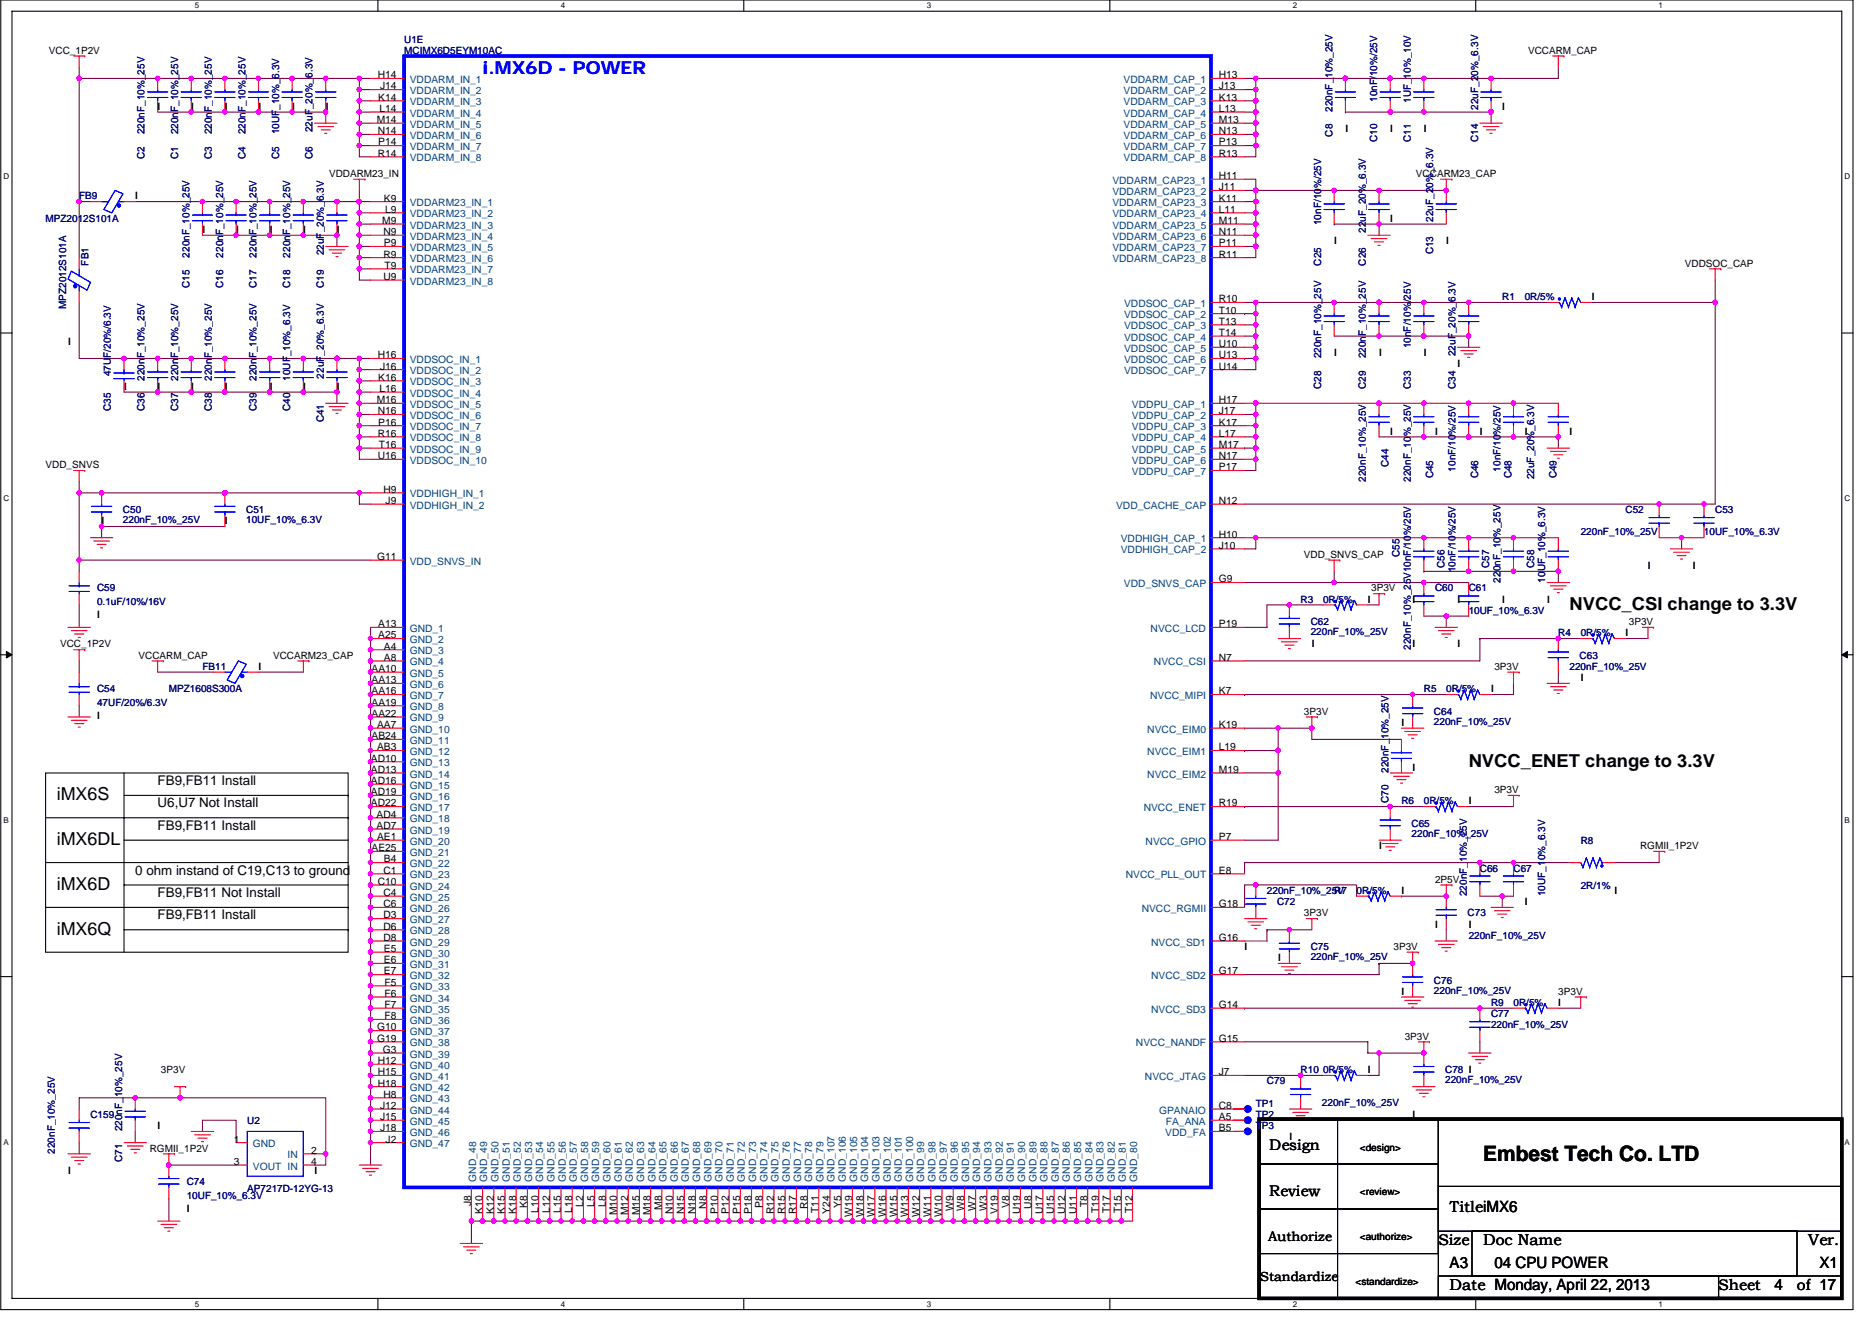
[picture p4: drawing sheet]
<svg xmlns="http://www.w3.org/2000/svg" width="297mm" height="210mm" viewBox="0 0 297 210" stroke-linecap="round" stroke-linejoin="round" font-family="sans-serif">
<defs><g id="words">
<text font-size="3.4" x="235.3" y="184.3">Embest Tech Co. LTD</text>
<text font-size="2.8" fill="#00f" x="76.6" y="11.7">i.MX6D - POWER</text>
<g font-size="2.8">
<text x="249" y="96.9">NVCC_CSI change to 3.3V</text>
<text x="233" y="121.8">NVCC_ENET change to 3.3V</text>
<text x="9" y="127">iMX6S</text>
<text x="9" y="134.1">iMX6DL</text>
<text x="9" y="141.2">iMX6D</text>
<text x="9" y="148.3">iMX6Q</text>
</g>
<g font-size="2.5">
<text x="228.2" y="197.7">Size</text>
<text x="230" y="192.3">TitleiMX6</text>
<text x="235.3" y="197.7">Doc Name</text>
<text x="286.9" y="197.7">Ver.</text>
<text x="230" y="201.2">A3</text>
<text x="237.1" y="201.2">04 CPU POWER</text>
<text x="288.7" y="201.2">X1</text>
<text x="230" y="204.8">Date Monday, April 22, 2013</text>
<text x="272.7" y="204.8">Sheet</text>
<text x="281.6" y="204.7">4</text>
<text x="285.1" y="204.8">of 17</text>
</g>
<g font-size="2.4">
<text x="201.4" y="182.5">Design</text>
<text x="201.4" y="189.8">Review</text>
</g>
<g font-size="2.1">
<text x="25" y="124.6">FB9,FB11 Install</text>
<text x="25" y="131.7">FB9,FB11 Install</text>
<text x="25" y="128.1">U6,U7 Not Install</text>
<text x="21.5" y="138.8">0 ohm instand of C19,C13 to ground</text>
<text x="25" y="142.4">FB9,FB11 Not Install</text>
<text x="25" y="145.9">FB9,FB11 Install</text>
<text x="201.2" y="197">Authorize</text>
<text x="200" y="203.4">Standardize</text>
</g>
<g font-size="1.6">
<text x="7.8" y="8.5">VCC_1P2V</text>
<text x="242.5" y="8.5">VCCARM_CAP</text>
<text x="25" y="17.4">I</text>
<text x="30.3" y="17.4">I</text>
<text x="35.7" y="17.4">I</text>
<text x="41" y="17.4">I</text>
<text x="46.4" y="17.4">I</text>
<text x="51.7" y="17.4">I</text>
<text x="59.9" y="12.4">H14</text>
<text x="60" y="16">K14</text>
<text x="60.2" y="17.8">L14</text>
<text x="60.3" y="14.2">J14</text>
<text x="193.4" y="12.4">H13</text>
<text x="193.4" y="14.2">J13</text>
<text x="193.4" y="16">K13</text>
<text x="193.4" y="17.8">L13</text>
<text x="238.4" y="17.4">I</text>
<text x="59.8" y="19.5">M14</text>
<text x="59.9" y="21.3">N14</text>
<text x="60" y="23.1">P14</text>
<text x="193.4" y="19.5">M13</text>
<text x="193.4" y="21.3">N13</text>
<text x="193.4" y="23.1">P13</text>
<text x="213.5" y="21">I</text>
<text x="220.6" y="21">I</text>
<text x="225.9" y="21">I</text>
<text x="52.2" y="28.1">VDDARM23_IN</text>
<text x="59.9" y="24.9">R14</text>
<text x="193.4" y="28.4">H11</text>
<text x="193.4" y="24.9">R13</text>
<text x="224.7" y="28.1">VCCARM23_CAP</text>
<text x="21.5" y="31.6">I</text>
<text x="60.7" y="35.5">M9</text>
<text x="60.9" y="32">K9</text>
<text x="61.1" y="33.8">L9</text>
<text x="193.4" y="30.2">J11</text>
<text x="193.4" y="32">K11</text>
<text x="193.4" y="33.8">L11</text>
<text x="193.4" y="35.5">M11</text>
<text x="220.6" y="35.2">I</text>
<text x="32.1" y="37">I</text>
<text x="37.5" y="37">I</text>
<text x="42.8" y="37">I</text>
<text x="48.1" y="37">I</text>
<text x="53.5" y="37">I</text>
<text x="60.8" y="37.3">N9</text>
<text x="60.8" y="40.9">R9</text>
<text x="60.9" y="39.1">P9</text>
<text x="193.4" y="40.9">R11</text>
<text x="193.4" y="37.3">N11</text>
<text x="193.4" y="39.1">P11</text>
<text x="211.7" y="38.8">I</text>
<text x="229.5" y="38.8">I</text>
<text x="60.8" y="44.4">U9</text>
<text x="61" y="42.7">T9</text>
<text x="193.4" y="48">R10</text>
<text x="252.6" y="47.6">I</text>
<text x="267.4" y="42.3">VDDSOC_CAP</text>
<text x="193.4" y="49.8">T10</text>
<text x="193.4" y="51.5">T13</text>
<text x="193.4" y="53.3">T14</text>
<text x="10.8" y="54.8">I</text>
<text x="59.9" y="56.9">H16</text>
<text x="60.3" y="58.7">J16</text>
<text x="193.4" y="55.1">U10</text>
<text x="193.4" y="56.9">U13</text>
<text x="193.4" y="58.7">U14</text>
<text x="211.7" y="56.5">I</text>
<text x="218.8" y="56.5">I</text>
<text x="225.9" y="56.5">I</text>
<text x="231.3" y="58.3">I</text>
<text x="19.7" y="61.9">I</text>
<text x="25" y="61.9">I</text>
<text x="30.3" y="61.9">I</text>
<text x="35.7" y="61.9">I</text>
<text x="42.8" y="61.9">I</text>
<text x="48.1" y="61.9">I</text>
<text x="53.5" y="61.9">I</text>
<text x="59.8" y="64">M16</text>
<text x="59.9" y="65.8">N16</text>
<text x="60" y="60.4">K16</text>
<text x="60.2" y="62.2">L16</text>
<text x="193.4" y="65.8">J17</text>
<text x="193.4" y="64">H17</text>
<text x="59.9" y="69.3">R16</text>
<text x="60" y="67.5">P16</text>
<text x="60.1" y="71.1">T16</text>
<text x="193.4" y="67.5">K17</text>
<text x="193.4" y="69.3">L17</text>
<text x="193.4" y="71.1">M17</text>
<text x="220.6" y="69">I</text>
<text x="227.7" y="69">I</text>
<text x="234.8" y="69">I</text>
<text x="241.9" y="69">I</text>
<text x="249" y="69">I</text>
<text x="7.2" y="74.3">VDD_SNVS</text>
<text x="59.9" y="72.9">U16</text>
<text x="193.4" y="72.9">N17</text>
<text x="193.4" y="74.7">P17</text>
<text x="16.1" y="83.2">I</text>
<text x="35.7" y="83.2">I</text>
<text x="60.8" y="78.2">H9</text>
<text x="61.2" y="80">J9</text>
<text x="193.4" y="80">N12</text>
<text x="59.9" y="88.9">G11</text>
<text x="193.4" y="85.3">H10</text>
<text x="193.4" y="87.1">J10</text>
<text x="206.9" y="88.5">VDD_SNVS_CAP</text>
<text x="193.4" y="92.4">G9</text>
<text x="217" y="95.7">I</text>
<text x="217.6" y="93.9">3P3V</text>
<text x="224.2" y="95.7">I</text>
<text x="231.3" y="95.7">I</text>
<text x="238.4" y="95.7">I</text>
<text x="245.5" y="95.7">I</text>
<text x="261.5" y="90.3">I</text>
<text x="268.6" y="90.3">I</text>
<text x="15.4" y="98.1">I</text>
<text x="60" y="99.5">A13</text>
<text x="60" y="101.3">A25</text>
<text x="193.4" y="99.5">P19</text>
<text x="257.9" y="101">I</text>
<text x="258.5" y="99.2">3P3V</text>
<text x="9.5" y="102.8">VCC_1P2V</text>
<text x="22" y="104.5">VCCARM_CAP</text>
<text x="41" y="106.3">I</text>
<text x="43.3" y="104.5">VCCARM23_CAP</text>
<text x="58.9" y="106.7">AA10</text>
<text x="60.9" y="103.1">A4</text>
<text x="60.9" y="104.9">A8</text>
<text x="193.4" y="104.9">N7</text>
<text x="208.1" y="102.8">I</text>
<text x="224.2" y="102.8">I</text>
<text x="231.3" y="102.8">I</text>
<text x="237.1" y="106.3">3P3V</text>
<text x="58.9" y="108.4">AA13</text>
<text x="58.9" y="110.2">AA16</text>
<text x="58.9" y="112">AA19</text>
<text x="58.9" y="113.8">AA22</text>
<text x="193.4" y="110.2">K7</text>
<text x="206.9" y="113.4">3P3V</text>
<text x="236.6" y="109.9">I</text>
<text x="250.8" y="108.1">I</text>
<text x="15.4" y="114.2">I</text>
<text x="58.9" y="117.3">AB24</text>
<text x="59.8" y="115.5">AA7</text>
<text x="59.8" y="119.1">AB3</text>
<text x="193.4" y="115.5">K19</text>
<text x="193.4" y="119.1">L19</text>
<text x="222.4" y="115.2">I</text>
<text x="58.9" y="120.9">AD10</text>
<text x="58.9" y="122.7">AD13</text>
<text x="58.9" y="124.4">AD16</text>
<text x="193.4" y="122.7">M19</text>
<text x="224.2" y="122.3">I</text>
<text x="237.1" y="125.9">3P3V</text>
<text x="58.9" y="126.2">AD19</text>
<text x="58.9" y="128">AD22</text>
<text x="59.8" y="129.8">AD4</text>
<text x="59.8" y="131.6">AD7</text>
<text x="193.4" y="128">R19</text>
<text x="233" y="127.7">I</text>
<text x="58.9" y="135.1">AE25</text>
<text x="59.8" y="133.3">AE1</text>
<text x="60.9" y="136.9">B4</text>
<text x="193.4" y="133.3">P7</text>
<text x="218.8" y="134.8">I</text>
<text x="260.2" y="134.8">RGMII_1P2V</text>
<text x="59.9" y="140.4">C10</text>
<text x="60.8" y="138.7">C1</text>
<text x="60.8" y="142.2">C4</text>
<text x="60.8" y="144">C6</text>
<text x="193.4" y="138.7">E8</text>
<text x="193.4" y="144">G18</text>
<text x="222.4" y="141.9">I</text>
<text x="227.7" y="140.1">2P5V</text>
<text x="241.9" y="143.7">I</text>
<text x="256.2" y="141.9">I</text>
<text x="60.8" y="145.8">D3</text>
<text x="60.8" y="147.6">D6</text>
<text x="60.8" y="149.3">D8</text>
<text x="193.4" y="149.3">G16</text>
<text x="206.9" y="145.4">3P3V</text>
<text x="227.7" y="147.2">I</text>
<text x="233" y="147.2">I</text>
<text x="60.9" y="151.1">E5</text>
<text x="60.9" y="152.9">E6</text>
<text x="60.9" y="154.7">E7</text>
<text x="193.4" y="154.7">G17</text>
<text x="197.5" y="150.8">I</text>
<text x="202.8" y="152.5">I</text>
<text x="221.1" y="150.8">3P3V</text>
<text x="61" y="156.4">F5</text>
<text x="61" y="158.2">F6</text>
<text x="61" y="160">F7</text>
<text x="61" y="161.8">F8</text>
<text x="193.4" y="160">G14</text>
<text x="222.4" y="157.9">I</text>
<text x="247.3" y="157.9">3P3V</text>
<text x="247.3" y="159.7">I</text>
<text x="59.9" y="163.6">G10</text>
<text x="59.9" y="165.3">G19</text>
<text x="60.7" y="167.1">G3</text>
<text x="193.4" y="165.3">G15</text>
<text x="222.9" y="165">3P3V</text>
<text x="25.5" y="170.3">3P3V</text>
<text x="59.9" y="168.9">H12</text>
<text x="59.9" y="170.7">H15</text>
<text x="59.9" y="172.4">H18</text>
<text x="193.4" y="170.7">J7</text>
<text x="217" y="170.3">I</text>
<text x="25" y="179.2">I</text>
<text x="60.3" y="176">J12</text>
<text x="60.3" y="177.8">J15</text>
<text x="60.3" y="179.6">J18</text>
<text x="60.8" y="174.2">H8</text>
<text x="193.4" y="176">C8</text>
<text x="193.4" y="179.6">B5</text>
<text x="193.4" y="177.8">A5</text>
<text x="224.2" y="177.4">I</text>
<text x="23.8" y="182.8">RGMII_1P2V</text>
<text x="37.1" y="181.3">1</text>
<text x="37.1" y="184.9">3</text>
<text x="49.4" y="183.1">2</text>
<text x="49.4" y="184.9">4</text>
<text x="61.2" y="181.3">J2</text>
<text x="204.6" y="181">I</text>
<text x="215.8" y="182.6">&lt;design&gt;</text>
<text x="10.8" y="186.3">I</text>
<text x="49.9" y="186.3">I</text>
<text x="74.8" y="191.5" transform="rotate(-90 74.8 191.5)">J8</text>
<text x="83.7" y="191.7" transform="rotate(-90 83.7 191.7)">K8</text>
<text x="92.6" y="191.5" transform="rotate(-90 92.6 191.5)">L2</text>
<text x="94.3" y="191.5" transform="rotate(-90 94.3 191.5)">L5</text>
<text x="96.1" y="191.5" transform="rotate(-90 96.1 191.5)">L8</text>
<text x="105" y="192" transform="rotate(-90 105 192)">M8</text>
<text x="112.1" y="191.8" transform="rotate(-90 112.1 191.8)">N8</text>
<text x="121" y="191.7" transform="rotate(-90 121 191.7)">P8</text>
<text x="128.1" y="191.8" transform="rotate(-90 128.1 191.8)">R8</text>
<text x="133.5" y="191.7" transform="rotate(-90 133.5 191.7)">Y5</text>
<text x="160.1" y="191.7" transform="rotate(-90 160.1 191.7)">V8</text>
<text x="163.7" y="191.8" transform="rotate(-90 163.7 191.8)">U8</text>
<text x="172.6" y="191.6" transform="rotate(-90 172.6 191.6)">T8</text>
<text x="215.8" y="189.7">&lt;review&gt;</text>
<text x="29.6" y="192.4">I</text>
<text x="76.6" y="192.6" transform="rotate(-90 76.6 192.6)">K10</text>
<text x="78.3" y="192.6" transform="rotate(-90 78.3 192.6)">K12</text>
<text x="80.1" y="192.6" transform="rotate(-90 80.1 192.6)">K15</text>
<text x="81.9" y="192.6" transform="rotate(-90 81.9 192.6)">K18</text>
<text x="85.4" y="192.4" transform="rotate(-90 85.4 192.4)">L10</text>
<text x="87.2" y="192.4" transform="rotate(-90 87.2 192.4)">L12</text>
<text x="89" y="192.4" transform="rotate(-90 89 192.4)">L15</text>
<text x="90.8" y="192.4" transform="rotate(-90 90.8 192.4)">L18</text>
<text x="97.9" y="192.9" transform="rotate(-90 97.9 192.9)">M10</text>
<text x="99.7" y="192.9" transform="rotate(-90 99.7 192.9)">M12</text>
<text x="101.4" y="192.9" transform="rotate(-90 101.4 192.9)">M15</text>
<text x="103.2" y="192.9" transform="rotate(-90 103.2 192.9)">M18</text>
<text x="106.8" y="192.7" transform="rotate(-90 106.8 192.7)">N10</text>
<text x="108.6" y="192.7" transform="rotate(-90 108.6 192.7)">N15</text>
<text x="110.3" y="192.7" transform="rotate(-90 110.3 192.7)">N18</text>
<text x="113.9" y="192.6" transform="rotate(-90 113.9 192.6)">P10</text>
<text x="115.7" y="192.6" transform="rotate(-90 115.7 192.6)">P12</text>
<text x="117.5" y="192.6" transform="rotate(-90 117.5 192.6)">P15</text>
<text x="119.2" y="192.6" transform="rotate(-90 119.2 192.6)">P18</text>
<text x="122.8" y="192.7" transform="rotate(-90 122.8 192.7)">R12</text>
<text x="124.6" y="192.7" transform="rotate(-90 124.6 192.7)">R15</text>
<text x="126.3" y="192.7" transform="rotate(-90 126.3 192.7)">R17</text>
<text x="129.9" y="192.5" transform="rotate(-90 129.9 192.5)">T11</text>
<text x="131.7" y="192.6" transform="rotate(-90 131.7 192.6)">Y24</text>
<text x="135.2" y="193.1" transform="rotate(-90 135.2 193.1)">W19</text>
<text x="137" y="193.1" transform="rotate(-90 137 193.1)">W18</text>
<text x="138.8" y="193.1" transform="rotate(-90 138.8 193.1)">W17</text>
<text x="140.6" y="193.1" transform="rotate(-90 140.6 193.1)">W16</text>
<text x="142.3" y="193.1" transform="rotate(-90 142.3 193.1)">W15</text>
<text x="144.1" y="193.1" transform="rotate(-90 144.1 193.1)">W13</text>
<text x="145.9" y="193.1" transform="rotate(-90 145.9 193.1)">W12</text>
<text x="147.7" y="193.1" transform="rotate(-90 147.7 193.1)">W11</text>
<text x="149.5" y="193.1" transform="rotate(-90 149.5 193.1)">W10</text>
<text x="151.2" y="192.2" transform="rotate(-90 151.2 192.2)">W9</text>
<text x="153" y="192.2" transform="rotate(-90 153 192.2)">W8</text>
<text x="154.8" y="192.2" transform="rotate(-90 154.8 192.2)">W7</text>
<text x="156.6" y="192.2" transform="rotate(-90 156.6 192.2)">W3</text>
<text x="158.3" y="192.6" transform="rotate(-90 158.3 192.6)">V19</text>
<text x="161.9" y="192.7" transform="rotate(-90 161.9 192.7)">U19</text>
<text x="165.5" y="192.7" transform="rotate(-90 165.5 192.7)">U17</text>
<text x="167.2" y="192.7" transform="rotate(-90 167.2 192.7)">U15</text>
<text x="169" y="192.7" transform="rotate(-90 169 192.7)">U12</text>
<text x="170.8" y="192.7" transform="rotate(-90 170.8 192.7)">U11</text>
<text x="174.3" y="192.5" transform="rotate(-90 174.3 192.5)">T19</text>
<text x="176.1" y="192.5" transform="rotate(-90 176.1 192.5)">T17</text>
<text x="177.9" y="192.5" transform="rotate(-90 177.9 192.5)">T15</text>
<text x="179.7" y="192.5" transform="rotate(-90 179.7 192.5)">T12</text>
<text x="215.8" y="196.8">&lt;authorize&gt;</text>
<text x="215.1" y="203.9">&lt;standardize&gt;</text>
</g>
<g font-size="1.6" fill="#000080">
<text x="64.1" y="6.8">U1E</text>
<text x="64.1" y="8.5">MCIMX6D5EYM10AC</text>
<text x="211.4" y="17.8" transform="rotate(-90 211.4 17.8)">220nF_10%_25V</text>
<text x="218.5" y="16.2" transform="rotate(-90 218.5 16.2)">10nF/10%/25V</text>
<text x="223.9" y="16.4" transform="rotate(-90 223.9 16.4)">1UF_10%_10V</text>
<text x="234.5" y="17.4" transform="rotate(-90 234.5 17.4)">22uF_20%_6.3V</text>
<text x="22.9" y="21.3" transform="rotate(-90 22.9 21.3)">220nF_10%_25V</text>
<text x="28.3" y="21.3" transform="rotate(-90 28.3 21.3)">220nF_10%_25V</text>
<text x="33.6" y="21.3" transform="rotate(-90 33.6 21.3)">220nF_10%_25V</text>
<text x="38.9" y="21.3" transform="rotate(-90 38.9 21.3)">220nF_10%_25V</text>
<text x="44.3" y="21.3" transform="rotate(-90 44.3 21.3)">10UF_10%_6.3V</text>
<text x="49.6" y="21" transform="rotate(-90 49.6 21)">22uF_20%_6.3V</text>
<text x="211.4" y="21.7" transform="rotate(-90 211.4 21.7)">C8</text>
<text x="218.5" y="22.6" transform="rotate(-90 218.5 22.6)">C10</text>
<text x="223.9" y="22.6" transform="rotate(-90 223.9 22.6)">C11</text>
<text x="234.5" y="22.6" transform="rotate(-90 234.5 22.6)">C14</text>
<text x="22.9" y="25.3" transform="rotate(-90 22.9 25.3)">C2</text>
<text x="28.3" y="25.3" transform="rotate(-90 28.3 25.3)">C1</text>
<text x="33.6" y="25.3" transform="rotate(-90 33.6 25.3)">C3</text>
<text x="38.9" y="25.3" transform="rotate(-90 38.9 25.3)">C4</text>
<text x="44.3" y="25.3" transform="rotate(-90 44.3 25.3)">C5</text>
<text x="49.6" y="25.3" transform="rotate(-90 49.6 25.3)">C6</text>
<text x="7.2" y="35.2">MPZ2012S101A</text>
<text x="12.6" y="31.6">FB9</text>
<text x="209.6" y="35.7" transform="rotate(-90 209.6 35.7)">10nF/10%/25V</text>
<text x="227.4" y="35.2" transform="rotate(-90 227.4 35.2)">22uF_20%_6.3V</text>
<text x="30.1" y="40.9" transform="rotate(-90 30.1 40.9)">220nF_10%_25V</text>
<text x="35.4" y="40.9" transform="rotate(-90 35.4 40.9)">220nF_10%_25V</text>
<text x="40.7" y="40.9" transform="rotate(-90 40.7 40.9)">220nF_10%_25V</text>
<text x="46.1" y="40.9" transform="rotate(-90 46.1 40.9)">220nF_10%_25V</text>
<text x="51.4" y="40.5" transform="rotate(-90 51.4 40.5)">22uF_20%_6.3V</text>
<text x="216.7" y="37" transform="rotate(-90 216.7 37)">22uF_20%_6.3V</text>
<text x="227.4" y="40.4" transform="rotate(-90 227.4 40.4)">C13</text>
<text x="14.1" y="42.1" transform="rotate(-90 14.1 42.1)">FB1</text>
<text x="30.1" y="45.7" transform="rotate(-90 30.1 45.7)">C15</text>
<text x="35.4" y="45.7" transform="rotate(-90 35.4 45.7)">C16</text>
<text x="40.7" y="45.7" transform="rotate(-90 40.7 45.7)">C17</text>
<text x="46.1" y="45.7" transform="rotate(-90 46.1 45.7)">C18</text>
<text x="51.4" y="45.7" transform="rotate(-90 51.4 45.7)">C19</text>
<text x="209.6" y="42.1" transform="rotate(-90 209.6 42.1)">C25</text>
<text x="216.7" y="42.1" transform="rotate(-90 216.7 42.1)">C26</text>
<text x="238.4" y="47.6">R1</text>
<text x="241.9" y="47.6">0R/5%</text>
<text x="10.5" y="49.1" transform="rotate(-90 10.5 49.1)">MPZ2012S101A</text>
<text x="17.6" y="59.7" transform="rotate(-90 17.6 59.7)">47UF/20%/6.3V</text>
<text x="209.6" y="56.9" transform="rotate(-90 209.6 56.9)">220nF_10%_25V</text>
<text x="216.7" y="56.9" transform="rotate(-90 216.7 56.9)">220nF_10%_25V</text>
<text x="223.9" y="55.3" transform="rotate(-90 223.9 55.3)">10nF/10%/25V</text>
<text x="231" y="56.5" transform="rotate(-90 231 56.5)">22uF_20%_6.3V</text>
<text x="17.6" y="65.3" transform="rotate(-90 17.6 65.3)">C35</text>
<text x="22.9" y="65.3" transform="rotate(-90 22.9 65.3)">C36</text>
<text x="22.9" y="60.5" transform="rotate(-90 22.9 60.5)">220nF_10%_25V</text>
<text x="28.3" y="65.3" transform="rotate(-90 28.3 65.3)">C37</text>
<text x="28.3" y="60.5" transform="rotate(-90 28.3 60.5)">220nF_10%_25V</text>
<text x="33.6" y="65.3" transform="rotate(-90 33.6 65.3)">C38</text>
<text x="33.6" y="60.5" transform="rotate(-90 33.6 60.5)">220nF_10%_25V</text>
<text x="40.7" y="65.3" transform="rotate(-90 40.7 65.3)">C39</text>
<text x="40.7" y="60.5" transform="rotate(-90 40.7 60.5)">220nF_10%_25V</text>
<text x="46.1" y="65.3" transform="rotate(-90 46.1 65.3)">C40</text>
<text x="46.1" y="60.5" transform="rotate(-90 46.1 60.5)">10UF_10%_6.3V</text>
<text x="51.4" y="60.1" transform="rotate(-90 51.4 60.1)">22uF_20%_6.3V</text>
<text x="209.6" y="61.7" transform="rotate(-90 209.6 61.7)">C28</text>
<text x="216.7" y="61.7" transform="rotate(-90 216.7 61.7)">C29</text>
<text x="223.9" y="61.7" transform="rotate(-90 223.9 61.7)">C33</text>
<text x="231" y="61.7" transform="rotate(-90 231 61.7)">C34</text>
<text x="51.4" y="67" transform="rotate(-90 51.4 67)">C41</text>
<text x="216.7" y="76.5" transform="rotate(-90 216.7 76.5)">220nF_10%_25V</text>
<text x="220.3" y="74.1" transform="rotate(-90 220.3 74.1)">C44</text>
<text x="223.9" y="76.5" transform="rotate(-90 223.9 76.5)">220nF_10%_25V</text>
<text x="227.4" y="75.9" transform="rotate(-90 227.4 75.9)">C45</text>
<text x="231" y="74.8" transform="rotate(-90 231 74.8)">10nF/10%/25V</text>
<text x="234.5" y="75.9" transform="rotate(-90 234.5 75.9)">C46</text>
<text x="238.1" y="74.8" transform="rotate(-90 238.1 74.8)">10nF/10%/25V</text>
<text x="239.9" y="75.9" transform="rotate(-90 239.9 75.9)">C48</text>
<text x="243.4" y="76.1" transform="rotate(-90 243.4 76.1)">22uF_20%_6.3V</text>
<text x="247" y="75.9" transform="rotate(-90 247 75.9)">C49</text>
<text x="19.5" y="81.4">C50</text>
<text x="19.5" y="83">220nF_10%_25V</text>
<text x="39.1" y="81.4">C51</text>
<text x="39.1" y="83">10UF_10%_6.3V</text>
<text x="257.9" y="81.4">C52</text>
<text x="272.2" y="81.4">C53</text>
<text x="222.1" y="88.4" transform="rotate(-90 222.1 88.4)">C55</text>
<text x="250.8" y="85">220nF_10%_25V</text>
<text x="270.4" y="85">10UF_10%_6.3V</text>
<text x="15.4" y="93.9">C59</text>
<text x="206.4" y="95.7">R3</text>
<text x="209.9" y="95.7">0R/5%</text>
<text x="227.7" y="93.9">C60</text>
<text x="229.2" y="90.1" transform="rotate(-90 229.2 90.1)">C56</text>
<text x="231" y="90.8" transform="rotate(-90 231 90.8)">10nF/10%/25V</text>
<text x="233" y="93.9">C61</text>
<text x="236.3" y="90.1" transform="rotate(-90 236.3 90.1)">C57</text>
<text x="238.1" y="92.5" transform="rotate(-90 238.1 92.5)">220nF_10%_25V</text>
<text x="243.4" y="90.1" transform="rotate(-90 243.4 90.1)">C58</text>
<text x="245.2" y="92.5" transform="rotate(-90 245.2 92.5)">10UF_10%_6.3V</text>
<text x="15.4" y="96">0.1uF/10%/16V</text>
<text x="208" y="99.2">C62</text>
<text x="208" y="100.8">220nF_10%_25V</text>
<text x="233" y="97.4">10UF_10%_6.3V</text>
<text x="247.3" y="101">R4</text>
<text x="250.8" y="101">0R/5%</text>
<text x="32.1" y="106.3">FB11</text>
<text x="223.9" y="103.1" transform="rotate(-90 223.9 103.1)">220nF_10%_25V10nF/10%/25V</text>
<text x="249" y="106.3">220nF_10%_25V</text>
<text x="250.7" y="104.5">C63</text>
<text x="15.4" y="109.9">C54</text>
<text x="15.4" y="112">47UF/20%/6.3V</text>
<text x="26.8" y="109.9">MPZ1608S300A</text>
<text x="225.9" y="109.9">R5</text>
<text x="227.5" y="113.4">C64</text>
<text x="229.5" y="109.9">0R/5%</text>
<text x="227.5" y="115">220nF_10%_25V</text>
<text x="220.3" y="122.7" transform="rotate(-90 220.3 122.7)">220nF_10%_25V</text>
<text x="220.3" y="127.5" transform="rotate(-90 220.3 127.5)">C70</text>
<text x="222.4" y="127.7">R6</text>
<text x="224" y="131.2">C65</text>
<text x="225.9" y="127.7">0R/5%</text>
<text x="224" y="132.8">220nF_10%_25V</text>
<text x="250.8" y="133.9">R8</text>
<text x="201" y="141.9">220nF_10%_25V</text>
<text x="202.6" y="143.7">C72</text>
<text x="211.7" y="141.9">R7</text>
<text x="215.3" y="141.9">0R/5%</text>
<text x="232.7" y="142.2" transform="rotate(-90 232.7 142.2)">220nF_10%_25V</text>
<text x="234.8" y="138.3">C66</text>
<text x="240.2" y="138.3">C67</text>
<text x="245.2" y="142.2" transform="rotate(-90 245.2 142.2)">10UF_10%_6.3V</text>
<text x="250.8" y="141.2">2R/1%</text>
<text x="232.9" y="145.4">C73</text>
<text x="233" y="149">220nF_10%_25V</text>
<text x="208" y="150.8">C75</text>
<text x="208" y="152.4">220nF_10%_25V</text>
<text x="227.5" y="156.1">C76</text>
<text x="227.5" y="157.7">220nF_10%_25V</text>
<text x="236.6" y="161.4">C77</text>
<text x="236.6" y="159.7">R9</text>
<text x="240.2" y="159.7">0R/5%</text>
<text x="236.6" y="163.2">220nF_10%_25V</text>
<text x="201" y="172.1">C79</text>
<text x="206.4" y="170.3">R10 0R/5%</text>
<text x="229.3" y="170.3">C78 I</text>
<text x="229.3" y="171.9">220nF_10%_25V</text>
<text x="14.3" y="177.4">C159</text>
<text x="19.4" y="179.6" transform="rotate(-90 19.4 179.6)">220nF_10%_25V</text>
<text x="39.2" y="178.3">U2</text>
<text x="199.3" y="179.2">TP3</text>
<text x="199.3" y="175.7">TP1</text>
<text x="199.3" y="177.4">TP2</text>
<text x="209.8" y="175.5">220nF_10%_25V</text>
<text x="8.7" y="183.1" transform="rotate(-90 8.7 183.1)">220nF_10%_25V</text>
<text x="19.4" y="184.4" transform="rotate(-90 19.4 184.4)">C71</text>
<text x="29.6" y="188.1">C74</text>
<text x="29.6" y="190.2">10UF_10%_6.3V</text>
<text x="39.2" y="189.2">AP7217D-12YG-13</text>
</g>
<g font-size="1.6" fill="#004080">
<text x="65" y="13.2">VDDARM_IN_1</text>
<text x="65" y="14.9">VDDARM_IN_2</text>
<text x="65" y="16.7">VDDARM_IN_3</text>
<text x="178.3" y="13.2">VDDARM_CAP_1</text>
<text x="178.3" y="14.9">VDDARM_CAP_2</text>
<text x="178.3" y="16.7">VDDARM_CAP_3</text>
<text x="65" y="18.5">VDDARM_IN_4</text>
<text x="65" y="20.3">VDDARM_IN_5</text>
<text x="65" y="22.1">VDDARM_IN_6</text>
<text x="65" y="23.8">VDDARM_IN_7</text>
<text x="178.3" y="18.5">VDDARM_CAP_4</text>
<text x="178.3" y="20.3">VDDARM_CAP_5</text>
<text x="178.3" y="22.1">VDDARM_CAP_6</text>
<text x="178.3" y="23.8">VDDARM_CAP_7</text>
<text x="65" y="25.6">VDDARM_IN_8</text>
<text x="176.5" y="29.2">VDDARM_CAP23_1</text>
<text x="178.3" y="25.6">VDDARM_CAP_8</text>
<text x="65" y="32.7">VDDARM23_IN_1</text>
<text x="65" y="34.5">VDDARM23_IN_2</text>
<text x="176.5" y="30.9">VDDARM_CAP23_2</text>
<text x="176.5" y="32.7">VDDARM_CAP23_3</text>
<text x="176.5" y="34.5">VDDARM_CAP23_4</text>
<text x="65" y="36.3">VDDARM23_IN_3</text>
<text x="65" y="38.1">VDDARM23_IN_4</text>
<text x="65" y="39.8">VDDARM23_IN_5</text>
<text x="65" y="41.6">VDDARM23_IN_6</text>
<text x="176.5" y="41.6">VDDARM_CAP23_8</text>
<text x="176.5" y="36.3">VDDARM_CAP23_5</text>
<text x="176.5" y="38.1">VDDARM_CAP23_6</text>
<text x="176.5" y="39.8">VDDARM_CAP23_7</text>
<text x="65" y="43.4">VDDARM23_IN_7</text>
<text x="65" y="45.2">VDDARM23_IN_8</text>
<text x="178.4" y="48.7">VDDSOC_CAP_1</text>
<text x="178.4" y="50.5">VDDSOC_CAP_2</text>
<text x="178.4" y="52.3">VDDSOC_CAP_3</text>
<text x="65" y="59.4">VDDSOC_IN_2</text>
<text x="65" y="57.6">VDDSOC_IN_1</text>
<text x="178.4" y="54.1">VDDSOC_CAP_4</text>
<text x="178.4" y="55.8">VDDSOC_CAP_5</text>
<text x="178.4" y="57.6">VDDSOC_CAP_6</text>
<text x="178.4" y="59.4">VDDSOC_CAP_7</text>
<text x="65" y="62.9">VDDSOC_IN_4</text>
<text x="65" y="61.2">VDDSOC_IN_3</text>
<text x="65" y="64.7">VDDSOC_IN_5</text>
<text x="179.6" y="64.7">VDDPU_CAP_1</text>
<text x="65" y="66.5">VDDSOC_IN_6</text>
<text x="65" y="68.3">VDDSOC_IN_7</text>
<text x="65" y="70.1">VDDSOC_IN_8</text>
<text x="65" y="71.8">VDDSOC_IN_9</text>
<text x="179.6" y="66.5">VDDPU_CAP_2</text>
<text x="179.6" y="68.3">VDDPU_CAP_3</text>
<text x="179.6" y="70.1">VDDPU_CAP_4</text>
<text x="179.6" y="71.8">VDDPU_CAP_5</text>
<text x="65" y="73.6">VDDSOC_IN_10</text>
<text x="179.6" y="73.6">VDDPU_CAP_6</text>
<text x="179.6" y="75.4">VDDPU_CAP_7</text>
<text x="65" y="80.7">VDDHIGH_IN_2</text>
<text x="65" y="79">VDDHIGH_IN_1</text>
<text x="177.1" y="80.7">VDD_CACHE_CAP</text>
<text x="65" y="89.6">VDD_SNVS_IN</text>
<text x="177.8" y="86.1">VDDHIGH_CAP_1</text>
<text x="177.8" y="87.8">VDDHIGH_CAP_2</text>
<text x="178.3" y="93.2">VDD_SNVS_CAP</text>
<text x="65" y="100.3">GND_1</text>
<text x="182.6" y="100.3">NVCC_LCD</text>
<text x="65" y="102.1">GND_2</text>
<text x="65" y="103.8">GND_3</text>
<text x="65" y="105.6">GND_4</text>
<text x="65" y="107.4">GND_5</text>
<text x="183.1" y="105.6">NVCC_CSI</text>
<text x="65" y="109.2">GND_6</text>
<text x="65" y="111">GND_7</text>
<text x="65" y="112.7">GND_8</text>
<text x="182.5" y="111">NVCC_MIPI</text>
<text x="65" y="114.5">GND_9</text>
<text x="65" y="116.3">GND_10</text>
<text x="65" y="118.1">GND_11</text>
<text x="65" y="119.8">GND_12</text>
<text x="182.1" y="116.3">NVCC_EIM0</text>
<text x="182.1" y="119.8">NVCC_EIM1</text>
<text x="65" y="121.6">GND_13</text>
<text x="65" y="123.4">GND_14</text>
<text x="65" y="125.2">GND_15</text>
<text x="182.1" y="123.4">NVCC_EIM2</text>
<text x="65" y="127">GND_16</text>
<text x="65" y="128.7">GND_17</text>
<text x="65" y="130.5">GND_18</text>
<text x="181.5" y="128.7">NVCC_ENET</text>
<text x="65" y="132.3">GND_19</text>
<text x="65" y="134.1">GND_20</text>
<text x="65" y="135.8">GND_21</text>
<text x="65" y="137.6">GND_22</text>
<text x="181.8" y="134.1">NVCC_GPIO</text>
<text x="65" y="139.4">GND_23</text>
<text x="65" y="141.2">GND_24</text>
<text x="65" y="143">GND_25</text>
<text x="178.6" y="139.4">NVCC_PLL_OUT</text>
<text x="65" y="144.7">GND_26</text>
<text x="65" y="146.5">GND_27</text>
<text x="65" y="148.3">GND_28</text>
<text x="181.2" y="144.7">NVCC_RGMII</text>
<text x="65" y="150.1">GND_29</text>
<text x="65" y="151.8">GND_30</text>
<text x="65" y="153.6">GND_31</text>
<text x="65" y="155.4">GND_32</text>
<text x="182.7" y="155.4">NVCC_SD2</text>
<text x="182.7" y="150.1">NVCC_SD1</text>
<text x="65" y="157.2">GND_33</text>
<text x="65" y="159">GND_34</text>
<text x="65" y="160.7">GND_35</text>
<text x="182.7" y="160.7">NVCC_SD3</text>
<text x="65" y="162.5">GND_36</text>
<text x="65" y="164.3">GND_37</text>
<text x="65" y="166.1">GND_38</text>
<text x="65" y="167.9">GND_39</text>
<text x="180.3" y="166.1">NVCC_NANDF</text>
<text x="65" y="169.6">GND_40</text>
<text x="65" y="171.4">GND_41</text>
<text x="65" y="173.2">GND_42</text>
<text x="181.7" y="171.4">NVCC_JTAG</text>
<text x="65" y="175">GND_43</text>
<text x="65" y="176.7">GND_44</text>
<text x="65" y="178.5">GND_45</text>
<text x="183.9" y="176.7">GPANAIO</text>
<text x="185" y="178.5">FA_ANA</text>
<text x="40.1" y="182.1">GND</text>
<text x="40.1" y="185.6">VOUT IN</text>
<text x="45.6" y="183.9">IN</text>
<text x="65" y="180.3">GND_46</text>
<text x="65" y="182.1">GND_47</text>
<text x="184.9" y="180.3">VDD_FA</text>
<text x="75.5" y="187.6" transform="rotate(-90 75.5 187.6)">GND_48</text>
<text x="77.3" y="187.6" transform="rotate(-90 77.3 187.6)">GND_49</text>
<text x="79.1" y="187.6" transform="rotate(-90 79.1 187.6)">GND_50</text>
<text x="80.9" y="187.6" transform="rotate(-90 80.9 187.6)">GND_51</text>
<text x="82.7" y="187.6" transform="rotate(-90 82.7 187.6)">GND_52</text>
<text x="84.4" y="187.6" transform="rotate(-90 84.4 187.6)">GND_53</text>
<text x="86.2" y="187.6" transform="rotate(-90 86.2 187.6)">GND_54</text>
<text x="88" y="187.6" transform="rotate(-90 88 187.6)">GND_55</text>
<text x="89.8" y="187.6" transform="rotate(-90 89.8 187.6)">GND_56</text>
<text x="91.5" y="187.6" transform="rotate(-90 91.5 187.6)">GND_57</text>
<text x="93.3" y="187.6" transform="rotate(-90 93.3 187.6)">GND_58</text>
<text x="95.1" y="187.6" transform="rotate(-90 95.1 187.6)">GND_59</text>
<text x="96.9" y="187.6" transform="rotate(-90 96.9 187.6)">GND_60</text>
<text x="98.7" y="187.6" transform="rotate(-90 98.7 187.6)">GND_61</text>
<text x="100.4" y="187.6" transform="rotate(-90 100.4 187.6)">GND_62</text>
<text x="102.2" y="187.6" transform="rotate(-90 102.2 187.6)">GND_63</text>
<text x="104" y="187.6" transform="rotate(-90 104 187.6)">GND_64</text>
<text x="105.8" y="187.6" transform="rotate(-90 105.8 187.6)">GND_65</text>
<text x="107.5" y="187.6" transform="rotate(-90 107.5 187.6)">GND_66</text>
<text x="109.3" y="187.6" transform="rotate(-90 109.3 187.6)">GND_67</text>
<text x="111.1" y="187.6" transform="rotate(-90 111.1 187.6)">GND_68</text>
<text x="112.9" y="187.6" transform="rotate(-90 112.9 187.6)">GND_69</text>
<text x="114.7" y="187.6" transform="rotate(-90 114.7 187.6)">GND_70</text>
<text x="116.4" y="187.6" transform="rotate(-90 116.4 187.6)">GND_71</text>
<text x="118.2" y="187.6" transform="rotate(-90 118.2 187.6)">GND_72</text>
<text x="120" y="187.6" transform="rotate(-90 120 187.6)">GND_73</text>
<text x="121.8" y="187.6" transform="rotate(-90 121.8 187.6)">GND_74</text>
<text x="123.5" y="187.6" transform="rotate(-90 123.5 187.6)">GND_75</text>
<text x="125.3" y="187.6" transform="rotate(-90 125.3 187.6)">GND_76</text>
<text x="127.1" y="187.6" transform="rotate(-90 127.1 187.6)">GND_77</text>
<text x="128.9" y="187.6" transform="rotate(-90 128.9 187.6)">GND_78</text>
<text x="130.7" y="187.6" transform="rotate(-90 130.7 187.6)">GND_79</text>
<text x="132.4" y="187.6" transform="rotate(-90 132.4 187.6)">GND_107</text>
<text x="134.2" y="187.6" transform="rotate(-90 134.2 187.6)">GND_106</text>
<text x="136" y="187.6" transform="rotate(-90 136 187.6)">GND_105</text>
<text x="137.8" y="187.6" transform="rotate(-90 137.8 187.6)">GND_104</text>
<text x="139.5" y="187.6" transform="rotate(-90 139.5 187.6)">GND_103</text>
<text x="141.3" y="187.6" transform="rotate(-90 141.3 187.6)">GND_102</text>
<text x="143.1" y="187.6" transform="rotate(-90 143.1 187.6)">GND_101</text>
<text x="144.9" y="187.6" transform="rotate(-90 144.9 187.6)">GND_100</text>
<text x="146.7" y="187.6" transform="rotate(-90 146.7 187.6)">GND_99</text>
<text x="148.4" y="187.6" transform="rotate(-90 148.4 187.6)">GND_98</text>
<text x="150.2" y="187.6" transform="rotate(-90 150.2 187.6)">GND_97</text>
<text x="152" y="187.6" transform="rotate(-90 152 187.6)">GND_96</text>
<text x="153.8" y="187.6" transform="rotate(-90 153.8 187.6)">GND_95</text>
<text x="155.6" y="187.6" transform="rotate(-90 155.6 187.6)">GND_94</text>
<text x="157.3" y="187.6" transform="rotate(-90 157.3 187.6)">GND_93</text>
<text x="159.1" y="187.6" transform="rotate(-90 159.1 187.6)">GND_92</text>
<text x="160.9" y="187.6" transform="rotate(-90 160.9 187.6)">GND_91</text>
<text x="162.7" y="187.6" transform="rotate(-90 162.7 187.6)">GND_90</text>
<text x="164.4" y="187.6" transform="rotate(-90 164.4 187.6)">GND_89</text>
<text x="166.2" y="187.6" transform="rotate(-90 166.2 187.6)">GND_88</text>
<text x="168" y="187.6" transform="rotate(-90 168 187.6)">GND_87</text>
<text x="169.8" y="187.6" transform="rotate(-90 169.8 187.6)">GND_86</text>
<text x="171.6" y="187.6" transform="rotate(-90 171.6 187.6)">GND_85</text>
<text x="173.3" y="187.6" transform="rotate(-90 173.3 187.6)">GND_84</text>
<text x="175.1" y="187.6" transform="rotate(-90 175.1 187.6)">GND_83</text>
<text x="176.9" y="187.6" transform="rotate(-90 176.9 187.6)">GND_82</text>
<text x="178.7" y="187.6" transform="rotate(-90 178.7 187.6)">GND_81</text>
<text x="180.4" y="187.6" transform="rotate(-90 180.4 187.6)">GND_80</text>
</g>
<g font-size="1.3">
<text x="30.9" y="1.3">5</text>
<text x="89" y="1.3">4</text>
<text x="147" y="1.3">3</text>
<text x="205.1" y="1.3">2</text>
<text x="263.2" y="1.3">1</text>
<text x=".6" y="28.4">D</text>
<text x="292.7" y="28.4">D</text>
<text x=".6" y="79.5">C</text>
<text x="292.7" y="79.5">C</text>
<text x=".6" y="130.6">B</text>
<text x="292.7" y="130.6">B</text>
<text x=".6" y="181.7">A</text>
<text x="292.7" y="181.7">A</text>
<text x="30.9" y="207.4">5</text>
<text x="89" y="207.4">4</text>
<text x="147" y="207.4">3</text>
<text x="205.1" y="207.4">2</text>
<text x="263.2" y="207.4">1</text>
</g>
</g></defs>
<path d="M.1 0h293.9v207.9h-293.9zM1.9 1.8h290.3v204.3h-290.3z" fill="none" stroke="#000" stroke-width=".17"/>
<g fill="#fff">
<path d="M30.9 .2h.7v1.4h-.7z"/>
<path d="M30.9 206.3h.7v1.4h-.7z"/>
</g>
<path d="M60 0v1.8M60 206.1v1.8" fill="none" stroke="#000" stroke-width=".17"/>
<g fill="#fff">
<path d="M89 .2h.7v1.4h-.7z"/>
<path d="M89 206.3h.7v1.4h-.7z"/>
</g>
<path d="M118 0v1.8M118 206.1v1.8" fill="none" stroke="#000" stroke-width=".17"/>
<g fill="#fff">
<path d="M147 .2h.7v1.4h-.7z"/>
<path d="M147 206.3h.7v1.4h-.7z"/>
</g>
<path d="M176.1 0v1.8M176.1 206.1v1.8" fill="none" stroke="#000" stroke-width=".17"/>
<g fill="#fff">
<path d="M205.1 .2h.7v1.4h-.7z"/>
<path d="M205.1 206.3h.7v1.4h-.7z"/>
</g>
<path d="M234.2 0v1.8M234.2 206.1v1.8" fill="none" stroke="#000" stroke-width=".17"/>
<g fill="#fff">
<path d="M263.2 .2h.7v1.4h-.7z"/>
<path d="M263.2 206.3h.7v1.4h-.7z"/>
<path d="M.6 27.3h.9v1.4h-.9z"/>
<path d="M292.7 27.3h.9v1.4h-.9z"/>
<path d="M.6 78.4h.9v1.4h-.9z"/>
<path d="M292.7 78.4h.9v1.4h-.9z"/>
</g>
<path d="M.1 52.9h1.8M292.2 52.9h1.8" fill="none" stroke="#000" stroke-width=".17"/>
<g fill="#fff">
<path d="M.6 129.5h.8v1.4h-.8z"/>
<path d="M292.7 129.5h.8v1.4h-.8z"/>
</g>
<path d="M.1 103.9h1.8M292.2 103.9h1.8" fill="none" stroke="#000" stroke-width=".17"/>
<path d="M1 103.4l.9 .5-.9 .5zM292.2 103.9l.9-.5v1z" fill="#000" stroke="#000" stroke-width=".16"/>
<g fill="#fff">
<path d="M.5 180.5h.9v1.4h-.9z"/>
<path d="M292.7 180.5h.8v1.4h-.8z"/>
</g>
<g fill="none" stroke="#000" stroke-width=".17">
<path d="M7.2 136.9h48M7.2 129.8h48M7.2 122.7h48v28.4h-48zM19.7 122.7v28.4M19.7 133.3h35.5M19.7 126.2h35.5M55.2 129.8h.1M55.2 126.2h.1M.1 155h1.8M7.2 144h48M19.7 140.5h35.5M19.7 147.6h35.5"/>
<path d="M55.2 144h.1M55.2 147.6h.1M292.2 155h1.8M199.8 177.6h28.4v7.1h-28.4zM212.2 177.6h16v28.5h-16zM199.8 184.7h28.4v7.2h-28.4zM199.8 191.9h28.4v7.1h-28.4zM228.2 188.3h64v7.1h-64zM228.2 184.7h.1M228.2 184.7v8.9M233.6 195.4h51.5v7.1h-51.5zM228.2 202.5h44.5v3.6h-44.5z"/>
<path d="M272.7 202.5h19.5v3.6h-19.5z"/>
</g>
<g fill="none" stroke="#800040" stroke-width=".17">
<path d="M12.6 10.7v1.7M12.6 12.4v19.6h1.7M12.6 12.4h.1M12.6 12.4h12.4M25 12.4h.1M25 17.8h5.3M25 12.4h26.7M30.3 12.4h.1M30.3 17.8h.1M30.3 17.8h21.4M35.7 12.4h.1M35.7 17.8h.1"/>
<path d="M41 17.8h.1M41 12.4h.1M46.4 17.8h.1M51.7 17.8h.1M51.7 12.4h.1M51.7 17.8v1.8M51.7 12.4h5.3M57 12.4v1.8M57 16h.1M57 14.2h.1M57 19.6h.1M57 17.8h.1"/>
<path d="M57 12.4h1.8M57 14.2h1.8M57 16h1.8M57 17.8h1.8M57 14.2v10.7h1.8M57 19.6h1.8M197.5 12.4h1.8M197.5 14.2h1.8M197.5 19.6h1.8M197.5 16h1.8M197.5 17.8h1.8M199.3 12.4h.1"/>
<path d="M199.3 19.6h.1M199.3 16h.1M199.3 17.8h.1M199.3 14.2h.1M199.3 12.4v12.5h-1.8M213.5 12.4h.1M213.5 17.8h.1M213.5 17.8h23.1M220.6 17.8h.1M220.6 12.4h.1M225.9 17.8h.1M225.9 12.4h.1"/>
<path d="M236.6 12.4h.1M236.6 17.8h.1M236.6 17.8v1.8M247.3 10.7v1.7h-48M12.6 32h.1M12.6 32v8.9M21.5 32h10.6M32.1 37.3h5.4M32.1 32h.1M32.1 32h21.4M37.5 37.3h.1M37.5 32h.1"/>
<path d="M37.5 37.3h16M42.8 37.3h.1M42.8 32h.1M48.1 37.3h.1M53.5 32h.1M53.5 37.3h.1M53.5 32h5.3M53.5 37.3v1.8M57 23.1h.1M57 37.3h.1M57 21.3h.1M57 33.8h.1"/>
<path d="M57 32v1.8M57 23.1h1.8M57 35.6h1.8M57 21.3h1.8M57 33.8h1.8M57 39.1h1.8M57 35.6h.1M57 39.1h.1M57 32h.1M57 30.2v1.8M57 33.8v8.9M57 37.3h1.8"/>
<path d="M197.5 21.3h1.8M197.5 35.6h1.8M197.5 37.3h1.8M197.5 33.8h1.8M197.5 32h1.8M197.5 28.4h1.8v1.8M197.5 30.2h1.8M197.5 23.1h1.8M197.5 39.1h1.8M199.3 35.6h.1M199.3 33.8h.1M199.3 32h.1"/>
<path d="M199.3 21.3h.1M199.3 39.1h.1M199.3 30.2h.1M199.3 37.3h.1M199.3 23.1h.1M199.3 30.2v10.7h-1.8M199.3 30.2h30.2M211.7 35.6h.1M211.7 30.2h.1M211.7 35.6h17.8M218.8 35.6v1.7M218.8 30.2h.1"/>
<path d="M218.8 35.6h.1M12.6 48v8.9h7.1M19.7 56.9h.1M19.7 56.9h39.1M25 56.9h.1M30.3 56.9h.1M35.7 56.9h.1M42.8 56.9h.1M48.1 56.9h.1M53.5 56.9h.1M57 56.9v1.8M57 58.7h.1"/>
<path d="M57 58.7h1.8M57 58.7v14.2h1.8M57 56.9h.1M57 42.7v1.7h1.8M57 40.9h.1M57 42.7h.1M57 40.9h1.8M57 42.7h1.8M197.5 53.3h1.8M197.5 55.1h1.8M197.5 51.6h1.8M197.5 56.9h.1"/>
<path d="M197.5 48h1.8M197.5 49.8h.1M197.5 56.9h1.8M197.5 49.8h1.8M199.3 48v1.8M199.3 55.1h.1M199.3 51.6h.1M199.3 53.3h.1M199.3 49.8v1.8M199.3 48h.1M199.3 56.9v1.8h-1.8M199.3 51.6v5.3"/>
<path d="M199.3 48h46.2M211.7 48h.1M211.7 53.3h7.1M218.8 53.3h14.2v1.8M218.8 53.3h.1M218.8 48h.1M225.9 48h.1M225.9 53.3h.1M233 48h.1M252.6 48h19.6M272.2 44.4v3.6M272.2 48h.1"/>
<path d="M272.2 48v32h-8.9M12.6 78.2h3.5M12.6 76.5v1.7M12.6 78.2h.1M12.6 78.2v10.7M16.1 78.2h.1M16.1 78.2h42.7M19.7 62.2h5.3M25 62.2h28.5v1.8M25 62.2h.1M30.3 62.2h.1M35.7 62.2h.1"/>
<path d="M35.7 78.2h.1M42.8 62.2h.1M48.1 62.2h.1M57 78.2h.1M57 78.2v1.8h1.8M57 71.1h.1M57 60.5h.1M57 65.8h.1M57 67.6h.1M57 62.2h.1M57 64h.1M57 60.5h1.8"/>
<path d="M57 71.1h1.8M57 69.3h1.8M57 62.2h1.8M57 65.8h1.8M57 67.6h1.8M57 64h1.8M57 69.3h.1M197.5 64h1.8M197.5 69.3h1.8M197.5 71.1h.1M197.5 67.6h1.8M197.5 65.8h1.8"/>
<path d="M197.5 72.9h1.8M197.5 71.1h1.8M199.3 72.9v1.8h-1.8M199.3 69.3h.1M199.3 71.1h.1M199.3 67.6h.1M199.3 64h.1M199.3 65.8h.1M199.3 64v8.9M199.3 64h48M218.8 69.3h7.1M218.8 64h.1"/>
<path d="M225.9 69.3h21.4v1.8M225.9 69.3h.1M225.9 64h.1M233 69.3h.1M233 64h.1M240.2 69.3h.1M240.2 64h.1M12.6 96v3.6M12.6 88.9h46.2M12.6 88.9v1.8M16.1 83.6h.1M16.1 83.6v1.7"/>
<path d="M16.1 83.6h19.6M58.8 99.6v1.7M197.5 85.3h1.8M197.5 80h65.8M197.5 92.5h14.2M199.3 85.3v1.8h-1.8M199.3 85.3h33.7M199.3 85.3h.1M204.6 96h-3.6v3.6h-3.5M204.6 96h.1M204.6 96h5.3M211.7 92.5h.1"/>
<path d="M211.7 90.7v1.8M211.7 92.5h21.3M217 96h1.8M225.9 90.7h.1M225.9 90.7h14.3M225.9 92.5h.1M225.9 97.8h3.6M229.5 97.8v1.8M229.5 97.8h.1M229.5 97.8h3.5M233 85.3h.1M233 85.3h14.3"/>
<path d="M240.2 90.7h.1M240.2 85.3h.1M240.2 90.7h7.1M247.3 90.7h.1M247.3 90.7v1.8M263.3 85.3h3.5v1.8M263.3 80h.1M266.8 85.3h.1M266.8 85.3h3.6M270.4 80h.1M12.6 104.9v1.8M12.6 112v1.8"/>
<path d="M25 106.7h8.9M41 106.7h7.1M58.8 110.2h.1M58.8 117.3h.1M58.8 108.5h.1M58.8 115.6h.1M58.8 106.7h.1M58.8 101.3h.1M58.8 113.8h.1M58.8 104.9h.1M58.8 112h.1M58.8 119.1h.1"/>
<path d="M58.8 103.1h.1M58.8 101.3v83.6M197.5 110.2h32M197.5 115.6h.1M197.5 119.1h.1M197.5 110.2h.1M197.5 115.6h5.3M197.5 119.1h5.3M202.8 115.6v3.5M202.8 119.1v14.2h-5.3M202.8 119.1h.1M202.8 115.6h5.3"/>
<path d="M208.1 115.6v1.7h14.3M208.1 115.6h.1M234.8 101.3v3.6h-37.3M234.8 101.3h.1M234.8 101.3h16M240.2 108.5v1.7h-3.6M247.3 106.7v1.8M257.9 101.3h3.6M58.8 133.3h.1M58.8 129.8h.1M58.8 138.7h.1M58.8 128h.1"/>
<path d="M58.8 126.2h.1M58.8 136.9h.1M58.8 120.9h.1M58.8 124.5h.1M58.8 135.1h.1M58.8 131.6h.1M58.8 122.7h.1M197.5 128h.1M197.5 122.7h5.3M197.5 128h28.4M202.8 122.7h.1M233 128h7.2"/>
<path d="M234.8 136.9h-37.3v1.8M234.8 136.9h.1M234.8 136.9h14.2M240.2 136.9h.1M256.2 136.9h7.1M58.8 158.2h.1M58.8 149.4h.1M58.8 140.5h.1M58.8 154.7h.1M58.8 147.6h.1M58.8 152.9h.1M58.8 151.1h.1"/>
<path d="M58.8 145.8h.1M58.8 144h.1M58.8 156.5h.1M58.8 142.2h.1M199.3 140.5h-1.8v3.5M199.3 140.5h16v1.7M199.3 140.5h.1M201 147.6v1.8h-3.5M201 147.6h.1M201 147.6h7.1M218.8 152.9v1.8h-21.3M218.8 152.9h.1"/>
<path d="M218.8 152.9h5.4M222.4 142.2h.1M222.4 142.2h7.1M229.5 147.6v1.8M234.8 142.2h3.6M238.4 142.2h.1M238.4 142.2h1.8M238.4 142.2v1.8M21.5 174.2h.1M21.5 174.2h-8.9v1.8M21.5 179.6v1.8M21.5 174.2h30.2v8.9h-1.8"/>
<path d="M28.6 174.2h.1M32.1 179.6v-1.8h5.4v3.6M58.8 161.8h.1M58.8 167.1h.1M58.8 177.8h.1M58.8 170.7h.1M58.8 163.6h.1M58.8 176h.1M58.8 174.2h.1M58.8 168.9h.1M58.8 172.5h.1M58.8 165.4h.1"/>
<path d="M58.8 160h.1M58.8 179.6h.1M195.7 179.6h1.8M195.7 177.8h1.8M195.7 176h1.8M197.5 170.7h8.9M197.5 165.4h19.5v1.7h1.8M197.5 160h.1M197.5 160h42.7M206.4 170.7h.1M206.4 170.7h3.5M218.8 167.1v3.6h-1.8"/>
<path d="M218.8 167.1h.1M218.8 167.1h7.1M234.8 165.4v1.7M247.3 160h3.5M12.6 181.4v1.7M26.8 184.9h.1M26.8 190.2v3.6M26.8 184.9h10.7M51.7 183.1v1.8h-1.8M51.7 183.1h.1M58.8 181.4h.1M74.8 193.8v3.6"/>
<path d="M74.8 193.8h.1M74.8 193.8h104.9M76.6 193.8h.1M78.4 193.8h.1M80.1 193.8h.1M81.9 193.8h.1M83.7 193.8h.1M85.5 193.8h.1M87.2 193.8h.1M89 193.8h.1M90.8 193.8h.1M92.6 193.8h.1"/>
<path d="M94.4 193.8h.1M96.1 193.8h.1M97.9 193.8h.1M99.7 193.8h.1M101.5 193.8h.1M103.2 193.8h.1M105 193.8h.1M106.8 193.8h.1M108.6 193.8h.1M110.4 193.8h.1M112.1 193.8h.1M113.9 193.8h.1"/>
<path d="M115.7 193.8h.1M117.5 193.8h.1M119.2 193.8h.1M121 193.8h.1M122.8 193.8h.1M124.6 193.8h.1M126.4 193.8h.1M128.1 193.8h.1M129.9 193.8h.1M131.7 193.8h.1M133.5 193.8h.1M135.3 193.8h.1"/>
<path d="M137 193.8h.1M138.8 193.8h.1M140.6 193.8h.1M142.4 193.8h.1M144.1 193.8h.1M145.9 193.8h.1M147.7 193.8h.1M149.5 193.8h.1M151.3 193.8h.1M153 193.8h.1M154.8 193.8h.1M156.6 193.8h.1"/>
<path d="M158.4 193.8h.1M160.1 193.8h.1M161.9 193.8h.1M163.7 193.8h.1M165.5 193.8h.1M167.3 193.8h.1M169 193.8h.1M170.8 193.8h.1M172.6 193.8h.1M174.4 193.8h.1M176.1 193.8h.1M177.9 193.8h.1"/>
</g>
<g fill="#f0f" stroke="#f0f" stroke-width=".17">
<circle cx="16.1" cy="83.6" r=".35"/>
<circle cx="42.8" cy="62.2" r=".35"/>
<circle cx="51.7" cy="17.8" r=".35"/>
<circle cx="53.5" cy="56.9" r=".35"/>
<circle cx="48.1" cy="56.9" r=".35"/>
<circle cx="35.7" cy="12.4" r=".35"/>
<circle cx="21.4" cy="174.2" r=".35"/>
<circle cx="57" cy="16" r=".35"/>
<circle cx="57" cy="23.1" r=".35"/>
<circle cx="57" cy="39.1" r=".35"/>
<circle cx="57" cy="14.2" r=".35"/>
<circle cx="57" cy="21.3" r=".35"/>
<circle cx="57" cy="33.8" r=".35"/>
<circle cx="57" cy="19.5" r=".35"/>
<circle cx="57" cy="17.8" r=".35"/>
<circle cx="57" cy="78.2" r=".35"/>
<circle cx="57" cy="37.3" r=".35"/>
<circle cx="57" cy="35.5" r=".35"/>
<circle cx="58.8" cy="110.2" r=".35"/>
<circle cx="58.8" cy="181.3" r=".35"/>
<circle cx="58.8" cy="133.3" r=".35"/>
<circle cx="58.8" cy="117.3" r=".35"/>
<circle cx="58.8" cy="158.2" r=".35"/>
<circle cx="58.8" cy="149.3" r=".35"/>
<circle cx="58.8" cy="140.4" r=".35"/>
<circle cx="58.8" cy="161.8" r=".35"/>
<circle cx="58.8" cy="129.8" r=".35"/>
<circle cx="58.8" cy="167.1" r=".35"/>
<circle cx="58.8" cy="108.4" r=".35"/>
<circle cx="58.8" cy="177.8" r=".35"/>
<circle cx="58.8" cy="154.7" r=".35"/>
<circle cx="58.8" cy="115.6" r=".35"/>
<circle cx="58.8" cy="170.7" r=".35"/>
<circle cx="58.8" cy="147.6" r=".35"/>
<circle cx="58.8" cy="138.7" r=".35"/>
<circle cx="58.8" cy="163.6" r=".35"/>
<circle cx="58.8" cy="128" r=".35"/>
<circle cx="58.8" cy="152.9" r=".35"/>
<circle cx="58.8" cy="126.2" r=".35"/>
<circle cx="58.8" cy="106.7" r=".35"/>
<circle cx="58.8" cy="101.3" r=".35"/>
<circle cx="58.8" cy="176" r=".35"/>
<circle cx="58.8" cy="174.2" r=".35"/>
<circle cx="58.8" cy="113.8" r=".35"/>
<circle cx="58.8" cy="168.9" r=".35"/>
<circle cx="58.8" cy="151.1" r=".35"/>
<circle cx="58.8" cy="145.8" r=".35"/>
<circle cx="58.8" cy="136.9" r=".35"/>
<circle cx="58.8" cy="120.9" r=".35"/>
<circle cx="58.8" cy="144" r=".35"/>
<circle cx="58.8" cy="156.5" r=".35"/>
<circle cx="58.8" cy="124.4" r=".35"/>
<circle cx="58.8" cy="104.9" r=".35"/>
<circle cx="58.8" cy="172.5" r=".35"/>
<circle cx="58.8" cy="112" r=".35"/>
<circle cx="58.8" cy="165.3" r=".35"/>
<circle cx="58.8" cy="135.1" r=".35"/>
<circle cx="58.8" cy="119.1" r=".35"/>
<circle cx="58.8" cy="160" r=".35"/>
<circle cx="58.8" cy="142.2" r=".35"/>
<circle cx="58.8" cy="131.6" r=".35"/>
<circle cx="58.8" cy="122.7" r=".35"/>
<circle cx="58.8" cy="103.1" r=".35"/>
<circle cx="35.7" cy="78.2" r=".35"/>
<circle cx="16.1" cy="78.2" r=".35"/>
<circle cx="247.3" cy="90.7" r=".35"/>
<circle cx="240.1" cy="90.7" r=".35"/>
<circle cx="206.4" cy="170.7" r=".35"/>
<circle cx="220.6" cy="128" r=".35"/>
<circle cx="199.2" cy="14.2" r=".35"/>
<circle cx="240.1" cy="85.3" r=".35"/>
<circle cx="238.4" cy="142.2" r=".35"/>
<circle cx="240.1" cy="136.9" r=".35"/>
<circle cx="35.7" cy="62.2" r=".35"/>
<circle cx="199.2" cy="140.4" r=".35"/>
<circle cx="225.9" cy="48" r=".35"/>
<circle cx="272.1" cy="48" r=".35"/>
<circle cx="229.5" cy="142.2" r=".35"/>
<circle cx="204.6" cy="147.6" r=".35"/>
<circle cx="270.4" cy="80" r=".35"/>
<circle cx="26.8" cy="184.9" r=".35"/>
<circle cx="233" cy="90.7" r=".35"/>
<circle cx="225.9" cy="167.1" r=".35"/>
<circle cx="218.8" cy="167.1" r=".35"/>
<circle cx="199.2" cy="69.3" r=".35"/>
<circle cx="220.6" cy="17.8" r=".35"/>
<circle cx="266.8" cy="85.3" r=".35"/>
<circle cx="220.6" cy="12.4" r=".35"/>
<circle cx="213.5" cy="12.4" r=".35"/>
<circle cx="199.2" cy="12.4" r=".35"/>
<circle cx="236.6" cy="12.4" r=".35"/>
<circle cx="236.6" cy="17.8" r=".35"/>
<circle cx="225.9" cy="17.8" r=".35"/>
<circle cx="225.9" cy="12.4" r=".35"/>
<circle cx="202.8" cy="115.6" r=".35"/>
<circle cx="202.8" cy="119.1" r=".35"/>
<circle cx="202.8" cy="122.7" r=".35"/>
<circle cx="247.3" cy="101.3" r=".35"/>
<circle cx="211.7" cy="92.4" r=".35"/>
<circle cx="225.9" cy="92.4" r=".35"/>
<circle cx="234.8" cy="160" r=".35"/>
<circle cx="263.3" cy="80" r=".35"/>
<circle cx="229.5" cy="97.8" r=".35"/>
<circle cx="199.2" cy="21.3" r=".35"/>
<circle cx="199.2" cy="19.5" r=".35"/>
<circle cx="199.2" cy="37.3" r=".35"/>
<circle cx="199.2" cy="35.5" r=".35"/>
<circle cx="199.2" cy="33.8" r=".35"/>
<circle cx="199.2" cy="32" r=".35"/>
<circle cx="199.2" cy="17.8" r=".35"/>
<circle cx="199.2" cy="16" r=".35"/>
<circle cx="199.2" cy="23.1" r=".35"/>
<circle cx="199.2" cy="39.1" r=".35"/>
<circle cx="199.2" cy="30.2" r=".35"/>
<circle cx="76.6" cy="193.8" r=".35"/>
<circle cx="74.8" cy="193.8" r=".35"/>
<circle cx="122.8" cy="193.8" r=".35"/>
<circle cx="85.5" cy="193.8" r=".35"/>
<circle cx="154.8" cy="193.8" r=".35"/>
<circle cx="165.5" cy="193.8" r=".35"/>
<circle cx="199.2" cy="55.1" r=".35"/>
<circle cx="199.2" cy="51.5" r=".35"/>
<circle cx="218.8" cy="48" r=".35"/>
<circle cx="211.7" cy="48" r=".35"/>
<circle cx="199.2" cy="72.9" r=".35"/>
<circle cx="199.2" cy="67.6" r=".35"/>
<circle cx="199.2" cy="64" r=".35"/>
<circle cx="161.9" cy="193.8" r=".35"/>
<circle cx="138.8" cy="193.8" r=".35"/>
<circle cx="94.3" cy="193.8" r=".35"/>
<circle cx="90.8" cy="193.8" r=".35"/>
<circle cx="172.6" cy="193.8" r=".35"/>
<circle cx="149.5" cy="193.8" r=".35"/>
<circle cx="145.9" cy="193.8" r=".35"/>
<circle cx="113.9" cy="193.8" r=".35"/>
<circle cx="225.9" cy="85.3" r=".35"/>
<circle cx="199.2" cy="85.3" r=".35"/>
<circle cx="110.3" cy="193.8" r=".35"/>
<circle cx="101.5" cy="193.8" r=".35"/>
<circle cx="121" cy="193.8" r=".35"/>
<circle cx="108.6" cy="193.8" r=".35"/>
<circle cx="83.7" cy="193.8" r=".35"/>
<circle cx="131.7" cy="193.8" r=".35"/>
<circle cx="128.1" cy="193.8" r=".35"/>
<circle cx="160.1" cy="193.8" r=".35"/>
<circle cx="137" cy="193.8" r=".35"/>
<circle cx="170.8" cy="193.8" r=".35"/>
<circle cx="147.7" cy="193.8" r=".35"/>
<circle cx="144.1" cy="193.8" r=".35"/>
<circle cx="112.1" cy="193.8" r=".35"/>
<circle cx="99.7" cy="193.8" r=".35"/>
<circle cx="177.9" cy="193.8" r=".35"/>
<circle cx="199.2" cy="56.9" r=".35"/>
<circle cx="199.2" cy="53.3" r=".35"/>
<circle cx="119.2" cy="193.8" r=".35"/>
<circle cx="106.8" cy="193.8" r=".35"/>
<circle cx="81.9" cy="193.8" r=".35"/>
<circle cx="129.9" cy="193.8" r=".35"/>
<circle cx="126.3" cy="193.8" r=".35"/>
<circle cx="89" cy="193.8" r=".35"/>
<circle cx="158.4" cy="193.8" r=".35"/>
<circle cx="135.2" cy="193.8" r=".35"/>
<circle cx="199.2" cy="71.1" r=".35"/>
<circle cx="169" cy="193.8" r=".35"/>
<circle cx="142.4" cy="193.8" r=".35"/>
<circle cx="97.9" cy="193.8" r=".35"/>
<circle cx="153" cy="193.8" r=".35"/>
<circle cx="117.5" cy="193.8" r=".35"/>
<circle cx="105" cy="193.8" r=".35"/>
<circle cx="80.1" cy="193.8" r=".35"/>
<circle cx="124.6" cy="193.8" r=".35"/>
<circle cx="87.2" cy="193.8" r=".35"/>
<circle cx="156.6" cy="193.8" r=".35"/>
<circle cx="133.5" cy="193.8" r=".35"/>
<circle cx="167.2" cy="193.8" r=".35"/>
<circle cx="163.7" cy="193.8" r=".35"/>
<circle cx="140.6" cy="193.8" r=".35"/>
<circle cx="96.1" cy="193.8" r=".35"/>
<circle cx="92.6" cy="193.8" r=".35"/>
<circle cx="174.4" cy="193.8" r=".35"/>
<circle cx="151.2" cy="193.8" r=".35"/>
<circle cx="115.7" cy="193.8" r=".35"/>
<circle cx="103.2" cy="193.8" r=".35"/>
<circle cx="78.3" cy="193.8" r=".35"/>
<circle cx="218.8" cy="53.3" r=".35"/>
<circle cx="233" cy="53.3" r=".35"/>
<circle cx="225.9" cy="53.3" r=".35"/>
<circle cx="199.2" cy="48" r=".35"/>
<circle cx="218.8" cy="35.5" r=".35"/>
<circle cx="211.7" cy="30.2" r=".35"/>
<circle cx="233" cy="69.3" r=".35"/>
<circle cx="225.9" cy="69.3" r=".35"/>
<circle cx="247.3" cy="69.3" r=".35"/>
<circle cx="240.1" cy="69.3" r=".35"/>
<circle cx="233" cy="64" r=".35"/>
<circle cx="218.8" cy="64" r=".35"/>
<circle cx="225.9" cy="64" r=".35"/>
<circle cx="233" cy="48" r=".35"/>
<circle cx="199.2" cy="49.8" r=".35"/>
<circle cx="204.6" cy="96" r=".35"/>
<circle cx="199.2" cy="65.8" r=".35"/>
<circle cx="240.1" cy="64" r=".35"/>
<circle cx="234.8" cy="136.9" r=".35"/>
<circle cx="224.1" cy="110.2" r=".35"/>
<circle cx="35.7" cy="17.8" r=".35"/>
<circle cx="19.7" cy="56.9" r=".35"/>
<circle cx="233" cy="85.3" r=".35"/>
<circle cx="42.8" cy="37.3" r=".35"/>
<circle cx="41" cy="17.8" r=".35"/>
<circle cx="30.3" cy="12.4" r=".35"/>
<circle cx="25" cy="12.4" r=".35"/>
<circle cx="30.3" cy="17.8" r=".35"/>
<circle cx="37.4" cy="37.3" r=".35"/>
<circle cx="48.1" cy="32" r=".35"/>
<circle cx="42.8" cy="32" r=".35"/>
<circle cx="37.4" cy="32" r=".35"/>
<circle cx="32.1" cy="32" r=".35"/>
<circle cx="35.7" cy="56.9" r=".35"/>
<circle cx="30.3" cy="56.9" r=".35"/>
<circle cx="25" cy="56.9" r=".35"/>
<circle cx="30.3" cy="62.2" r=".35"/>
<circle cx="25" cy="62.2" r=".35"/>
<circle cx="57" cy="60.4" r=".35"/>
<circle cx="57" cy="58.7" r=".35"/>
<circle cx="57" cy="71.1" r=".35"/>
<circle cx="57" cy="65.8" r=".35"/>
<circle cx="57" cy="67.6" r=".35"/>
<circle cx="57" cy="62.2" r=".35"/>
<circle cx="57" cy="64" r=".35"/>
<circle cx="57" cy="69.3" r=".35"/>
<circle cx="57" cy="56.9" r=".35"/>
<circle cx="57" cy="40.9" r=".35"/>
<circle cx="57" cy="42.7" r=".35"/>
<circle cx="57" cy="12.4" r=".35"/>
<circle cx="51.7" cy="12.4" r=".35"/>
<circle cx="46.3" cy="17.8" r=".35"/>
<circle cx="46.3" cy="12.4" r=".35"/>
<circle cx="41" cy="12.4" r=".35"/>
<circle cx="57" cy="32" r=".35"/>
<circle cx="53.5" cy="32" r=".35"/>
<circle cx="12.6" cy="32" r=".35"/>
<circle cx="48.1" cy="37.3" r=".35"/>
<circle cx="53.5" cy="37.3" r=".35"/>
<circle cx="12.6" cy="88.9" r=".35"/>
<circle cx="12.6" cy="78.2" r=".35"/>
<circle cx="42.8" cy="56.9" r=".35"/>
<circle cx="53.5" cy="62.2" r=".35"/>
<circle cx="48.1" cy="62.2" r=".35"/>
<circle cx="12.6" cy="12.4" r=".35"/>
<circle cx="229.5" cy="30.2" r=".35"/>
<circle cx="218.8" cy="30.2" r=".35"/>
<circle cx="58.8" cy="179.6" r=".35"/>
<circle cx="176.1" cy="193.8" r=".35"/>
<circle cx="224.1" cy="152.9" r=".35"/>
<circle cx="208.1" cy="115.6" r=".35"/>
<circle cx="51.7" cy="183.1" r=".35"/>
<circle cx="28.6" cy="174.2" r=".35"/>
</g>
<g fill="none" stroke="#f00" stroke-width=".17">
<path d="M11.7 8.9h1.8M12.6 8.9v1.8M13.5 8.9h.1M25 12.4v1.8M25 16v1.8M30.3 12.4v1.8M30.3 16v1.8M35.7 12.4v1.8M35.7 16v1.8M41 12.4v1.8M41 16v1.8M46.4 12.4v1.8"/>
<path d="M46.4 16v1.8M49.9 19.6h3.6M51.7 12.4v1.8M51.7 16v1.8M58.8 12.4h5.3M58.8 14.2h5.3M58.8 16h5.3M58.8 17.8h5.3M58.8 19.6h5.3M192.1 12.4h5.4M192.1 14.2h5.4M192.1 16h5.4"/>
<path d="M192.1 17.8h5.4M192.1 19.6h5.4M213.5 12.4v1.8M213.5 16v1.8M220.6 12.4v1.8M220.6 16v1.8M225.9 12.4v1.8M225.9 16v1.8M234.8 19.6h3.6M236.6 12.4v1.8M236.6 16v1.8M246.4 8.9h1.8"/>
<path d="M247.3 8.9v1.8M248.2 8.9h.1M14.3 32h1.8M19.7 32h1.8M32.1 32v1.8M32.1 35.6v1.7M37.5 32v1.8M37.5 35.6v1.7M42.8 32v1.8M42.8 35.6v1.7M48.1 32v1.8M48.1 35.6v1.7"/>
<path d="M50.4 20.1h2.5M51 20.6h1.4M51.5 21.2h.4M51.7 39.1h3.5M52.2 39.6h2.5M53.5 32v1.8M53.5 35.6v1.7M56.1 28.4h1.8M57 28.4v1.8M57.9 28.4h.1M58.8 32h5.3M58.8 21.3h5.3"/>
<path d="M58.8 23.1h5.3M58.8 24.9h5.3M58.8 33.8h5.3M58.8 35.6h5.3M58.8 37.3h5.3M58.8 39.1h5.3M192.1 28.4h5.4M192.1 32h5.4M192.1 21.3h5.4M192.1 23.1h5.4M192.1 24.9h5.4M192.1 30.2h5.4"/>
<path d="M192.1 33.8h5.4M192.1 35.6h5.4M192.1 37.3h5.4M192.1 39.1h5.4M211.7 30.2v1.8M211.7 33.8v1.8M217 37.3h3.6M217.6 37.9h2.5M218.1 38.4h1.4M218.6 38.9h.4M218.8 30.2v1.8M218.8 33.8v1.8"/>
<path d="M228.6 28.4h1.8M229.5 28.4v3.6M229.5 33.8v1.8M230.4 28.4h.1M235.3 20.1h2.5M235.9 20.6h1.4M236.4 21.2h.4M12.6 40.9v1.8M12.6 46.2v1.8M19.7 56.9v1.8M25 56.9v1.8M30.3 56.9v1.8"/>
<path d="M35.7 56.9v1.8M42.8 56.9v1.8M48.1 56.9v1.8M52.7 40.2h1.5M53.3 40.7h.3M53.5 56.9v1.8M58.8 42.7h5.3M58.8 58.7h5.3M58.8 40.9h5.3M58.8 56.9h5.3M58.8 44.4h5.3M192.1 48h5.4"/>
<path d="M192.1 49.8h5.4M192.1 58.7h5.4M192.1 51.6h5.4M192.1 53.3h5.4M192.1 40.9h5.4M192.1 56.9h5.4M192.1 55.1h5.4M211.7 48v1.8M211.7 51.6v1.7M218.8 48v1.8M218.8 51.6v1.7M225.9 48v1.8"/>
<path d="M225.9 51.6v1.7M231.3 55.1h3.5M231.8 55.6h2.5M232.3 56.2h1.5M232.9 56.7h.3M233 48v1.8M233 51.6v1.7M245.5 48h1.8M250.8 48h1.8M271.3 42.7h1.7M272.2 42.7v1.7M273 42.7h.1"/>
<path d="M11.7 74.7h1.8M12.6 74.7v1.8M13.5 74.7h.1M16.1 78.2v1.8M19.7 60.5v1.7M25 60.5v1.7M30.3 60.5v1.7M35.7 60.5v1.7M35.7 78.2v1.8M42.8 60.5v1.7M48.1 60.5v1.7M51.7 64h3.5"/>
<path d="M52.2 64.5h2.5M52.7 65.1h1.5M53.3 65.6h.3M53.5 60.5v1.7M58.8 65.8h5.3M58.8 67.6h5.3M58.8 69.3h5.3M58.8 62.2h5.3M58.8 60.5h5.3M58.8 64h5.3M58.8 78.2h5.3M58.8 71.1h5.3"/>
<path d="M58.8 72.9h5.3M192.1 74.7h5.4M192.1 65.8h5.4M192.1 67.6h5.4M192.1 69.3h5.4M192.1 64h5.4M192.1 71.1h5.4M192.1 72.9h5.4M218.8 64v1.8M218.8 67.6v1.7M225.9 64v1.8M225.9 67.6v1.7"/>
<path d="M233 64v1.8M233 67.6v1.7M240.2 64v1.8M240.2 67.6v1.7M245.5 71.1h3.5M246 71.6h2.5M246.5 72.2h1.5M247.1 72.7h.3M247.3 64v1.8M247.3 67.6v1.7M10.8 99.6h3.5M12.6 90.7v1.8"/>
<path d="M12.6 94.2v1.8M14.3 85.3h3.6M14.9 85.9h2.5M15.4 86.4h1.4M16 87h.3M16.1 81.8v1.8M35.7 81.8v1.8M58.8 88.9h5.3M58.8 99.6h5.3M58.8 80h5.3M192.1 99.6h5.4M192.1 80h5.4"/>
<path d="M192.1 85.3h5.4M192.1 87.1h5.4M192.1 92.5h5.4M204.6 96v1.8M204.6 99.6v1.7M209.9 96h1.8M210.8 88.9h1.8M211.7 88.9v1.8M212.6 88.9h.1M215.3 96h1.7M217.9 94.2h1.8M218.8 94.2v1.8"/>
<path d="M219.7 94.2h.1M225.9 85.3v1.8M225.9 88.9v1.8M225.9 92.5v1.7M225.9 96v1.8M227.7 99.6h3.6M233 85.3v1.8M233 88.9v1.8M233 92.5v1.7M233 96v1.8M240.2 85.3v1.8M240.2 88.9v1.8"/>
<path d="M245.5 92.5h3.5M246 93h2.5M246.5 93.5h1.5M247.1 94.1h.3M247.3 85.3v1.8M247.3 88.9v1.8M260.6 99.6h1.8M261.5 99.6v1.7M262.4 99.6h.1M263.3 80v1.8M263.3 83.6v1.7M265 87.1h3.6"/>
<path d="M265.6 87.7h2.5M266.1 88.2h1.4M266.7 88.7h.3M270.4 80v1.8M270.4 83.6v1.7M10.8 113.8h3.5M11.3 114.3h2.5M11.3 100.1h2.5M11.7 103.1h1.8M11.9 114.9h1.4M11.9 100.6h1.4M12.4 115.4h.3"/>
<path d="M12.4 101.2h.3M12.6 103.1v1.8M12.6 106.7v1.8M12.6 110.2v1.8M13.5 103.1h.1M24.1 104.9h1.8M25 104.9v1.8M25.9 104.9h.1M33.9 106.7h1.8M39.2 106.7h1.8M47.2 104.9h1.8M48.1 104.9v1.8"/>
<path d="M49 104.9h.1M58.8 106.7h5.3M58.8 103.1h5.3M58.8 104.9h5.3M58.8 113.8h5.3M58.8 115.6h5.3M58.8 119.1h5.3M58.8 110.2h5.3M58.8 101.3h5.3M58.8 108.5h5.3M58.8 112h5.3M58.8 117.3h5.3"/>
<path d="M192.1 104.9h5.4M192.1 115.6h5.4M192.1 119.1h5.4M192.1 110.2h5.4M202.8 101.3h3.6M203.3 101.9h2.5M203.9 102.4h1.4M204.4 103h.4M207.3 113.8h1.7M208.1 113.8v1.8M209 113.8h.1M222.4 115.6h3.5"/>
<path d="M222.4 117.3v1.8M222.9 116.1h2.5M223.4 116.6h1.5M224 117.2h.3M224.2 110.2v1.8M224.2 113.8v1.8M228.2 100.1h2.5M228.8 100.6h1.4M229.3 101.2h.4M229.5 110.2h1.8M234.8 110.2h1.8M239.3 106.7h1.7"/>
<path d="M240.2 106.7v1.8M241 106.7h.1M245.5 108.5h3.5M246 109h2.5M246.5 109.5h1.5M247.1 110.1h.3M247.3 101.3v1.8M247.3 104.9v1.8M250.8 101.3h1.8M256.2 101.3h1.7M58.8 135.1h5.3M58.8 126.2h5.3"/>
<path d="M58.8 128h5.3M58.8 138.7h5.3M58.8 133.3h5.3M58.8 122.7h5.3M58.8 120.9h5.3M58.8 124.5h5.3M58.8 129.8h5.3M58.8 131.6h5.3M58.8 136.9h5.3M192.1 128h5.4M192.1 138.7h5.4M192.1 133.3h5.4"/>
<path d="M192.1 122.7h5.4M218.8 133.3h3.6M219.3 133.9h2.5M219.9 134.4h1.4M220.4 135h.4M220.6 122.7h3.6M220.6 128v1.8M220.6 131.6v1.7M221.1 123.2h2.5M221.7 123.7h1.4M222.2 124.3h.3M222.4 120.9v1.8"/>
<path d="M225.9 128h1.8M231.3 128h1.7M234.8 136.9v1.8M239.3 126.2h1.7M240.2 126.2v1.8M240.2 136.9v1.8M241 126.2h.1M249 136.9h1.8M254.4 136.9h1.8M262.4 135.1h1.8M263.3 135.1v1.8M264.2 135.1h.1"/>
<path d="M58.8 151.1h5.3M58.8 145.8h5.3M58.8 140.5h5.3M58.8 158.2h5.3M58.8 142.2h5.3M58.8 144h5.3M58.8 154.7h5.3M58.8 149.4h5.3M58.8 147.6h5.3M58.8 152.9h5.3M58.8 156.5h5.3M192.1 144h5.4"/>
<path d="M192.1 154.7h5.4M192.1 149.4h5.4M197.5 145.8h3.5M198 146.3h2.5M198.5 146.9h1.5M199.1 147.4h.3M199.3 140.5v1.7M199.3 144v1.8M202.8 152.9h3.6M203.3 153.4h2.5M203.9 154h1.4M204.4 154.5h.4"/>
<path d="M204.6 147.6v1.8M204.6 151.1v1.8M207.3 145.8h1.7M208.1 145.8v1.8M209 145.8h.1M215.3 142.2h1.7M220.6 142.2h1.8M222.4 158.2h3.5M222.9 158.8h2.5M223.3 151.1h1.7M223.4 159.3h1.5M224 159.9h.3"/>
<path d="M224.2 151.1v3.6M224.2 156.5v1.7M225 151.1h.1M227.7 149.4h3.6M228.2 149.9h2.5M228.6 140.5h1.8M228.8 150.4h1.4M229.3 151h.4M229.5 140.5v3.5M229.5 145.8v1.8M230.4 140.5h.1M234.8 140.5v1.7"/>
<path d="M236.6 144h3.6M237.1 144.5h2.5M237.7 145.1h1.4M238.2 145.6h.3M240.2 140.5v1.7M249.9 158.2h1.8M250.8 158.2v1.8M251.7 158.2h.1M12.6 176v1.8M12.6 179.6v1.8M21.5 174.2v1.8M21.5 177.8v1.8"/>
<path d="M27.7 172.5h1.8M28.6 172.5v1.7M29.5 172.5h.1M30.3 179.6h3.6M58.8 172.5h5.3M58.8 165.4h5.3M58.8 179.6h5.3M58.8 176h5.3M58.8 170.7h5.3M58.8 160h5.3M58.8 177.8h5.3M58.8 161.8h5.3"/>
<path d="M58.8 163.6h5.3M58.8 167.1h5.3M58.8 168.9h5.3M58.8 174.2h5.3M192.1 165.4h5.4M192.1 179.6h5.4M192.1 176h5.4M192.1 170.7h5.4M192.1 160h5.4M192.1 177.8h5.4M204.6 176h3.5M205.1 176.6h2.5"/>
<path d="M205.7 177.1h1.4M206.2 177.6h.3M206.4 170.7v1.8M206.4 174.2v1.8M209.9 170.7h1.8M215.3 170.7h1.7M224.2 172.5h3.5M224.7 173h2.5M225 165.4h1.8M225.2 173.5h1.4M225.8 174.1h.3M225.9 165.4v3.5"/>
<path d="M225.9 170.7v1.8M226.8 165.4h.1M233 167.1h3.6M233.6 167.7h2.5M234.1 168.2h1.4M234.7 168.7h.3M234.8 160v1.8M234.8 163.6v1.8M240.2 160h1.7M245.5 160h1.8M10.8 183.1h3.5M11.3 183.7h2.5"/>
<path d="M11.9 184.2h1.4M12.4 184.7h.3M19.7 181.4h3.5M20.2 181.9h2.5M20.7 182.4h1.5M21.3 183h.3M25 193.8h3.6M25.5 194.3h2.5M25.9 183.1h1.8M26.1 194.9h1.4M26.6 195.4h.4M26.8 183.1v3.6"/>
<path d="M26.8 188.5v1.7M27.7 183.1h.1M30.9 180.1h2.5M31.4 180.6h1.4M32 181.2h.3M37.5 181.4h1.7M37.5 184.9h1.7M48.1 183.1h1.8M48.1 184.9h1.8M57 184.9h3.6M57.5 185.4h2.5M58.1 186h1.4"/>
<path d="M58.6 186.5h.4M58.8 181.4h5.3M73 197.4h3.6M73.6 197.9h2.4M74.1 198.4h1.4M74.6 199h.4M74.8 188.5v5.3M76.6 188.5v5.3M78.4 188.5v5.3M80.1 188.5v5.3M81.9 188.5v5.3M83.7 188.5v5.3"/>
<path d="M85.5 188.5v5.3M87.2 188.5v5.3M89 188.5v5.3M90.8 188.5v5.3M92.6 188.5v5.3M94.4 188.5v5.3M96.1 188.5v5.3M97.9 188.5v5.3M99.7 188.5v5.3M101.5 188.5v5.3M103.2 188.5v5.3M105 188.5v5.3"/>
<path d="M106.8 188.5v5.3M108.6 188.5v5.3M110.4 188.5v5.3M112.1 188.5v5.3M113.9 188.5v5.3M115.7 188.5v5.3M117.5 188.5v5.3M119.2 188.5v5.3M121 188.5v5.3M122.8 188.5v5.3M124.6 188.5v5.3M126.4 188.5v5.3"/>
<path d="M128.1 188.5v5.3M129.9 188.5v5.3M131.7 188.5v5.3M133.5 188.5v5.3M135.3 188.5v5.3M137 188.5v5.3M138.8 188.5v5.3M140.6 188.5v5.3M142.4 188.5v5.3M144.1 188.5v5.3M145.9 188.5v5.3M147.7 188.5v5.3"/>
<path d="M149.5 188.5v5.3M151.3 188.5v5.3M153 188.5v5.3M154.8 188.5v5.3M156.6 188.5v5.3M158.4 188.5v5.3M160.1 188.5v5.3M161.9 188.5v5.3M163.7 188.5v5.3M165.5 188.5v5.3M167.3 188.5v5.3M169 188.5v5.3"/>
<path d="M170.8 188.5v5.3M172.6 188.5v5.3M174.4 188.5v5.3M176.1 188.5v5.3M177.9 188.5v5.3M179.7 188.5v5.3"/>
</g>
<path d="M199.8 177.6h92.4v28.5h-92.4z" fill="none" stroke="#000" stroke-width=".53"/>
<g fill="none" stroke="#00f" stroke-width=".17">
<path d="M23.4 15.5h3.2M23.4 14.6h3.2M25 14.2v.4M25 15.5h.1M25 15.5v.5M28.7 15.5h3.3M28.7 14.6h3.3M30.3 14.2v.4M30.3 15.5h.1M30.3 15.5v.5M34.1 15.5h3.2M34.1 14.6h3.2"/>
<path d="M35.7 14.2v.4M35.7 15.5h.1M35.7 15.5v.5M39.4 15.5h3.2M39.4 14.6h3.2M41 14.2v.4M41 15.5h.1M41 15.5v.5M44.7 15.5h3.3M44.7 14.6h3.3M46.4 14.2v.4M46.4 15.5h.1"/>
<path d="M46.4 15.5v.5M50.1 15.5h3.2M50.1 14.6h3.2M51.7 14.2v.4M51.7 15.5h.1M51.7 15.5v.5M211.9 15.5h3.2M211.9 14.6h3.2M213.5 14.2v.4M213.5 15.5h.1M213.5 15.5v.5M219 15.5h3.2"/>
<path d="M219 14.6h3.2M220.6 14.2v.4M220.6 15.5h.1M220.6 15.5v.5M224.3 15.5h3.2M224.3 14.6h3.2M225.9 14.2v.4M225.9 15.5h.1M225.9 15.5v.5M235 15.5h3.2M235 14.6h3.2M236.6 14.2v.4"/>
<path d="M236.6 15.5h.1M236.6 15.5v.5M16.1 32h1.1M17.2 32h.1M18.3 30.2l1.2 .6-1.8 3-1.2-.5zM18.8 32h.9M30.5 35h3.2M30.5 34.1h3.2M32.1 33.8v.3M32.1 35h.1M32.1 35v.6M35.9 35h3.2"/>
<path d="M35.9 34.1h3.2M37.5 33.8v.3M37.5 35h.1M37.5 35v.6M41.2 35h3.2M41.2 34.1h3.2M42.8 33.8v.3M42.8 35h.1M42.8 35v.6M46.5 35h3.2M46.5 34.1h3.2M48.1 33.8v.3"/>
<path d="M48.1 35h.1M48.1 35v.6M51.9 35h3.2M51.9 34.1h3.2M53.5 33.8v.3M53.5 35h.1M53.5 35v.6M210.1 33.3h3.2M210.1 32.4h3.2M211.7 32v.4M211.7 33.3h.1M211.7 33.3v.5"/>
<path d="M217.2 33.3h3.2M217.2 32.4h3.2M218.8 32v.4M218.8 33.3h.1M218.8 33.3v.5M227.9 33.3h3.2M227.9 32.4h3.2M229.5 32v.4M229.5 33.3h.1M229.5 33.3v.5M11.3 43l3 1.8-.5 1.3-3-1.8zM12.6 45.3v.9"/>
<path d="M12.6 43.7h.1M12.6 42.7v1M18.1 59.2h3.2M19.7 59.2h.1M19.7 58.7v.5M23.4 59.9h3.2M23.4 59h3.2M25 58.7v.3M25 59.9h.1M25 59.9v.6M28.7 59.9h3.3M28.7 59h3.3"/>
<path d="M30.3 58.7v.3M30.3 59.9h.1M30.3 59.9v.6M34.1 59.9h3.2M34.1 59h3.2M35.7 58.7v.3M35.7 59.9h.1M35.7 59.9v.6M41.2 59.9h3.2M41.2 59h3.2M42.8 58.7v.3M42.8 59.9h.1"/>
<path d="M42.8 59.9v.6M46.5 59.9h3.2M46.5 59h3.2M48.1 58.7v.3M48.1 59.9h.1M48.1 59.9v.6M51.9 59.9h3.2M51.9 59h3.2M53.5 58.7v.3M53.5 59.9h.1M53.5 59.9v.6M210.1 51h3.2"/>
<path d="M210.1 50.1h3.2M211.7 49.8v.3M211.7 51h.1M211.7 51v.6M217.2 51h3.2M217.2 50.1h3.2M218.8 49.8v.3M218.8 51h.1M218.8 51v.6M224.3 51h3.2M224.3 50.1h3.2M225.9 49.8v.3"/>
<path d="M225.9 51h.1M225.9 51v.6M231.4 51h3.3M231.4 50.1h3.3M233 49.8v.3M233 51h.1M233 51v.6M247.3 48h.1M247.4 48h.1M247.4 48l.4 .7M247.8 48.7h.1M248.3 47.3h.1"/>
<path d="M248.3 47.3l.6 1.4M248.3 47.3l-.5 1.4M248.9 48.7h.1M249.4 47.3h.1M249.4 47.3l.5 1.4M249.4 47.3l-.5 1.4M249.9 48.7h.1M250.5 47.3h.1M250.5 47.3l.3 .7M250.5 47.3l-.6 1.4M18.1 60.1h3.2M19.7 60.1v.4"/>
<path d="M217.2 67h3.2M217.2 66.1h3.2M218.8 65.8v.3M218.8 67h.1M218.8 67v.6M224.3 67h3.2M224.3 66.1h3.2M225.9 65.8v.3M225.9 67h.1M225.9 67v.6M231.4 67h3.3M231.4 66.1h3.3"/>
<path d="M233 65.8v.3M233 67h.1M233 67v.6M238.5 67h3.3M238.5 66.1h3.3M240.2 65.8v.3M240.2 67h.1M240.2 67v.6M245.7 67h3.2M245.7 66.1h3.2M247.3 65.8v.3M247.3 67h.1"/>
<path d="M247.3 67v.6M11 93h3.2M11 93.9h3.2M12.6 93.9v.3M12.6 93h.1M12.6 92.5v.5M14.5 81.3h3.2M14.5 80.4h3.2M16.1 80v.4M16.1 81.3h.1M16.1 81.3v.5M34.1 81.3h3.2"/>
<path d="M34.1 80.4h3.2M35.7 80v.4M35.7 81.3h.1M35.7 81.3v.5M203 99h3.2M203 98.1h3.2M204.6 97.8v.3M204.6 99h.1M204.6 99v.6M211.7 96h.2M211.9 96h.1M211.9 96l.3 .7"/>
<path d="M212.2 96.7h.1M212.8 95.3h.1M212.8 95.3l.5 1.4M212.8 95.3l-.6 1.4M213.3 96.7h.1M213.8 95.3h.1M213.8 95.3l.6 1.4M213.8 95.3l-.5 1.4M214.4 96.7h.1M214.9 95.3h.1M214.9 95.3l.4 .7M214.9 95.3l-.5 1.4"/>
<path d="M224.3 95.5h3.2M224.3 94.6h3.2M224.3 88.4h3.2M224.3 87.5h3.2M225.9 94.2v.4M225.9 95.5h.1M225.9 87.1v.4M225.9 88.4h.1M225.9 88.4v.5M225.9 95.5v.5M231.4 88.4h3.3M231.4 87.5h3.3"/>
<path d="M231.4 95.5h3.3M231.4 94.6h3.3M233 87.1v.4M233 88.4h.1M233 94.2v.4M233 95.5h.1M233 88.4v.5M233 95.5v.5M238.5 88.4h3.3M238.5 87.5h3.3M240.2 87.1v.4M240.2 88.4h.1"/>
<path d="M240.2 88.4v.5M245.7 88.4h3.2M245.7 87.5h3.2M247.3 87.1v.4M247.3 88.4h.1M247.3 88.4v.5M261.7 83h3.2M261.7 82.1h3.2M263.3 81.8v.3M263.3 83h.1M263.3 83v.6M268.8 83h3.2"/>
<path d="M268.8 82.1h3.2M270.4 81.8v.3M270.4 83h.1M270.4 83v.6M11 109h3.2M11 109.9h3.2M12.6 109.9v.3M12.6 109h.1M12.6 108.5v.5M35.7 106.7h1M36.7 106.7h.1M37.8 104.9l1.3 .5-1.8 3.1-1.3-.6z"/>
<path d="M38.4 106.7h.8M220.8 119.5h3.2M222.4 119.1v.4M222.5 113.3h3.3M222.5 112.4h3.3M224.2 112v.4M224.2 113.3h.1M224.2 113.3v.5M231.3 110.2h.1M231.4 110.2h.1M231.4 110.2l.4 .8M231.8 111h.1"/>
<path d="M232.3 109.5h.1M232.3 109.5l.6 1.5M232.3 109.5l-.5 1.5M232.9 111h.1M233.4 109.5h.1M233.4 109.5l.5 1.5M233.4 109.5l-.5 1.5M233.9 111h.1M234.5 109.5h.1M234.5 109.5l.3 .7M234.5 109.5l-.6 1.5M245.7 104.4h3.2"/>
<path d="M245.7 103.5h3.2M247.3 103.1v.4M247.3 104.4h.1M247.3 104.4v.5M252.6 101.3h.2M252.8 101.3h.1M252.8 101.3l.3 .8M253.1 102.1h.1M253.7 100.6h.1M253.7 100.6l.5 1.5M253.7 100.6l-.6 1.5M254.2 102.1h.1"/>
<path d="M254.7 100.6h.1M254.7 100.6l.6 1.5M254.7 100.6l-.5 1.5M255.3 102.1h.1M255.8 100.6h.1M255.8 100.6l.4 .7M255.8 100.6l-.5 1.5M219 131h3.2M219 130.2h3.2M220.6 129.8v.4M220.6 131h.1M220.6 131v.6"/>
<path d="M220.8 120.4h3.2M222.4 120.4h.1M222.4 120.4v.5M227.7 128h.2M227.9 128h.1M227.9 128l.3 .7M228.2 128.7h.1M228.8 127.3h.1M228.8 127.3l.5 1.4M228.8 127.3l-.6 1.4M229.3 128.7h.1M229.8 127.3h.1"/>
<path d="M229.8 127.3l.6 1.4M229.8 127.3l-.5 1.4M230.4 128.7h.1M230.9 127.3h.1M230.9 127.3l.4 .7M230.9 127.3l-.5 1.4M233.2 139.9h3.2M233.2 139h3.2M234.8 138.7v.3M234.8 139.9h.1M234.8 139.9v.6M238.5 139.9h3.3"/>
<path d="M238.5 139h3.3M240.2 138.7v.3M240.2 139.9h.1M240.2 139.9v.6M250.8 136.9l.4 .7M251.2 137.6h.1M251.7 136.2h.1M251.7 136.2l-.5 1.4M251.7 136.2l.5 1.4M252.2 137.6h.1M252.8 136.2h.1M252.8 136.2l-.6 1.4"/>
<path d="M252.8 136.2l.5 1.4M253.3 137.6h.1M253.8 136.2h.1M253.8 136.2l-.5 1.4M253.8 136.2l.4 .7M254.2 136.9h.2M254.2 136.9h.1M197.7 143.5h3.2M197.7 142.6h3.2M199.3 142.2v.4M199.3 143.5h.1M199.3 143.5v.5"/>
<path d="M203 150.6h3.2M203 149.7h3.2M204.6 149.4v.3M204.6 150.6h.1M204.6 150.6v.5M217 142.2h.2M217.2 142.2h.1M217.2 142.2l.4 .8M217.6 143h.1M218.1 141.5h.1M218.1 141.5l.5 1.5M218.1 141.5l-.5 1.5"/>
<path d="M218.6 143h.1M219.2 141.5h.1M219.2 141.5l.5 1.5M219.2 141.5l-.6 1.5M219.7 143h.1M220.2 141.5h.1M220.2 141.5l.4 .7M220.2 141.5l-.5 1.5M222.5 155.9h3.3M222.5 155h3.3M224.2 154.7v.3M224.2 155.9h.1"/>
<path d="M224.2 155.9v.6M227.9 145.3h3.2M227.9 144.4h3.2M229.5 144v.4M229.5 145.3h.1M229.5 145.3v.5M243 159.3h.1M243 159.3l.5 1.4M243 159.3l-.5 1.4M244.1 159.3h.1M244.1 159.3l.5 1.4M244.1 159.3l-.6 1.4"/>
<path d="M245.1 159.3h.1M245.1 159.3l.4 .7M245.1 159.3l-.5 1.4M11 179h3.2M11 178.2h3.2M12.6 177.8v.4M12.6 179h.1M12.6 179v.6M19.9 177.3h3.2M19.9 176.4h3.2M21.5 176v.4M21.5 177.3h.1"/>
<path d="M21.5 177.3v.5M39.2 179.6h8.9v7.1h-8.9zM204.8 173.7h3.2M204.8 172.8h3.2M206.4 172.5v.3M206.4 173.7h.1M206.4 173.7v.5M211.7 170.7h.2M211.9 170.7h.1M211.9 170.7l.3 .7M212.2 171.4h.1M212.8 170h.1"/>
<path d="M212.8 170l.5 1.4M212.8 170l-.6 1.4M213.3 171.4h.1M213.8 170h.1M213.8 170l.6 1.4M213.8 170l-.5 1.4M214.4 171.4h.1M214.9 170h.1M214.9 170l.4 .7M214.9 170l-.5 1.4M224.3 170.2h3.2M224.3 169.3h3.2"/>
<path d="M225.9 168.9v.4M225.9 170.2h.1M225.9 170.2v.5M233.2 163h3.2M233.2 162.2h3.2M234.8 161.8v.4M234.8 163h.1M234.8 163v.6M241.9 160h.2M242.1 160h.1M242.1 160l.4 .7M242.5 160.7h.1"/>
<path d="M243.5 160.7h.1M244.6 160.7h.1M25.2 187.9h3.2M25.2 187h3.2M26.8 186.7v.3M26.8 187.9h.1M26.8 187.9v.6"/>
</g>
<g fill="#00f" stroke="#00f" stroke-width=".17">
<circle cx="198" cy="179.6" r=".52"/>
<circle cx="18.9" cy="32.6" r=".25"/>
<circle cx="38.4" cy="107.3" r=".25"/>
<circle cx="217.2" cy="141.7" r=".17"/>
<circle cx="198" cy="176" r=".52"/>
<circle cx="211.9" cy="170.1" r=".17"/>
<circle cx="247.4" cy="47.5" r=".17"/>
<circle cx="11.9" cy="45.4" r=".25"/>
<circle cx="227.9" cy="127.5" r=".17"/>
<circle cx="211.9" cy="95.5" r=".17"/>
<circle cx="254.2" cy="137.4" r=".17"/>
<circle cx="252.8" cy="100.8" r=".17"/>
<circle cx="242.1" cy="159.5" r=".17"/>
<circle cx="198" cy="177.8" r=".52"/>
<circle cx="231.4" cy="109.7" r=".17"/>
</g>
<path d="M64.1 8.9h128v179.6h-128z" fill="none" stroke="#00f" stroke-width=".53"/>
<use href="#words"/>
</svg>
